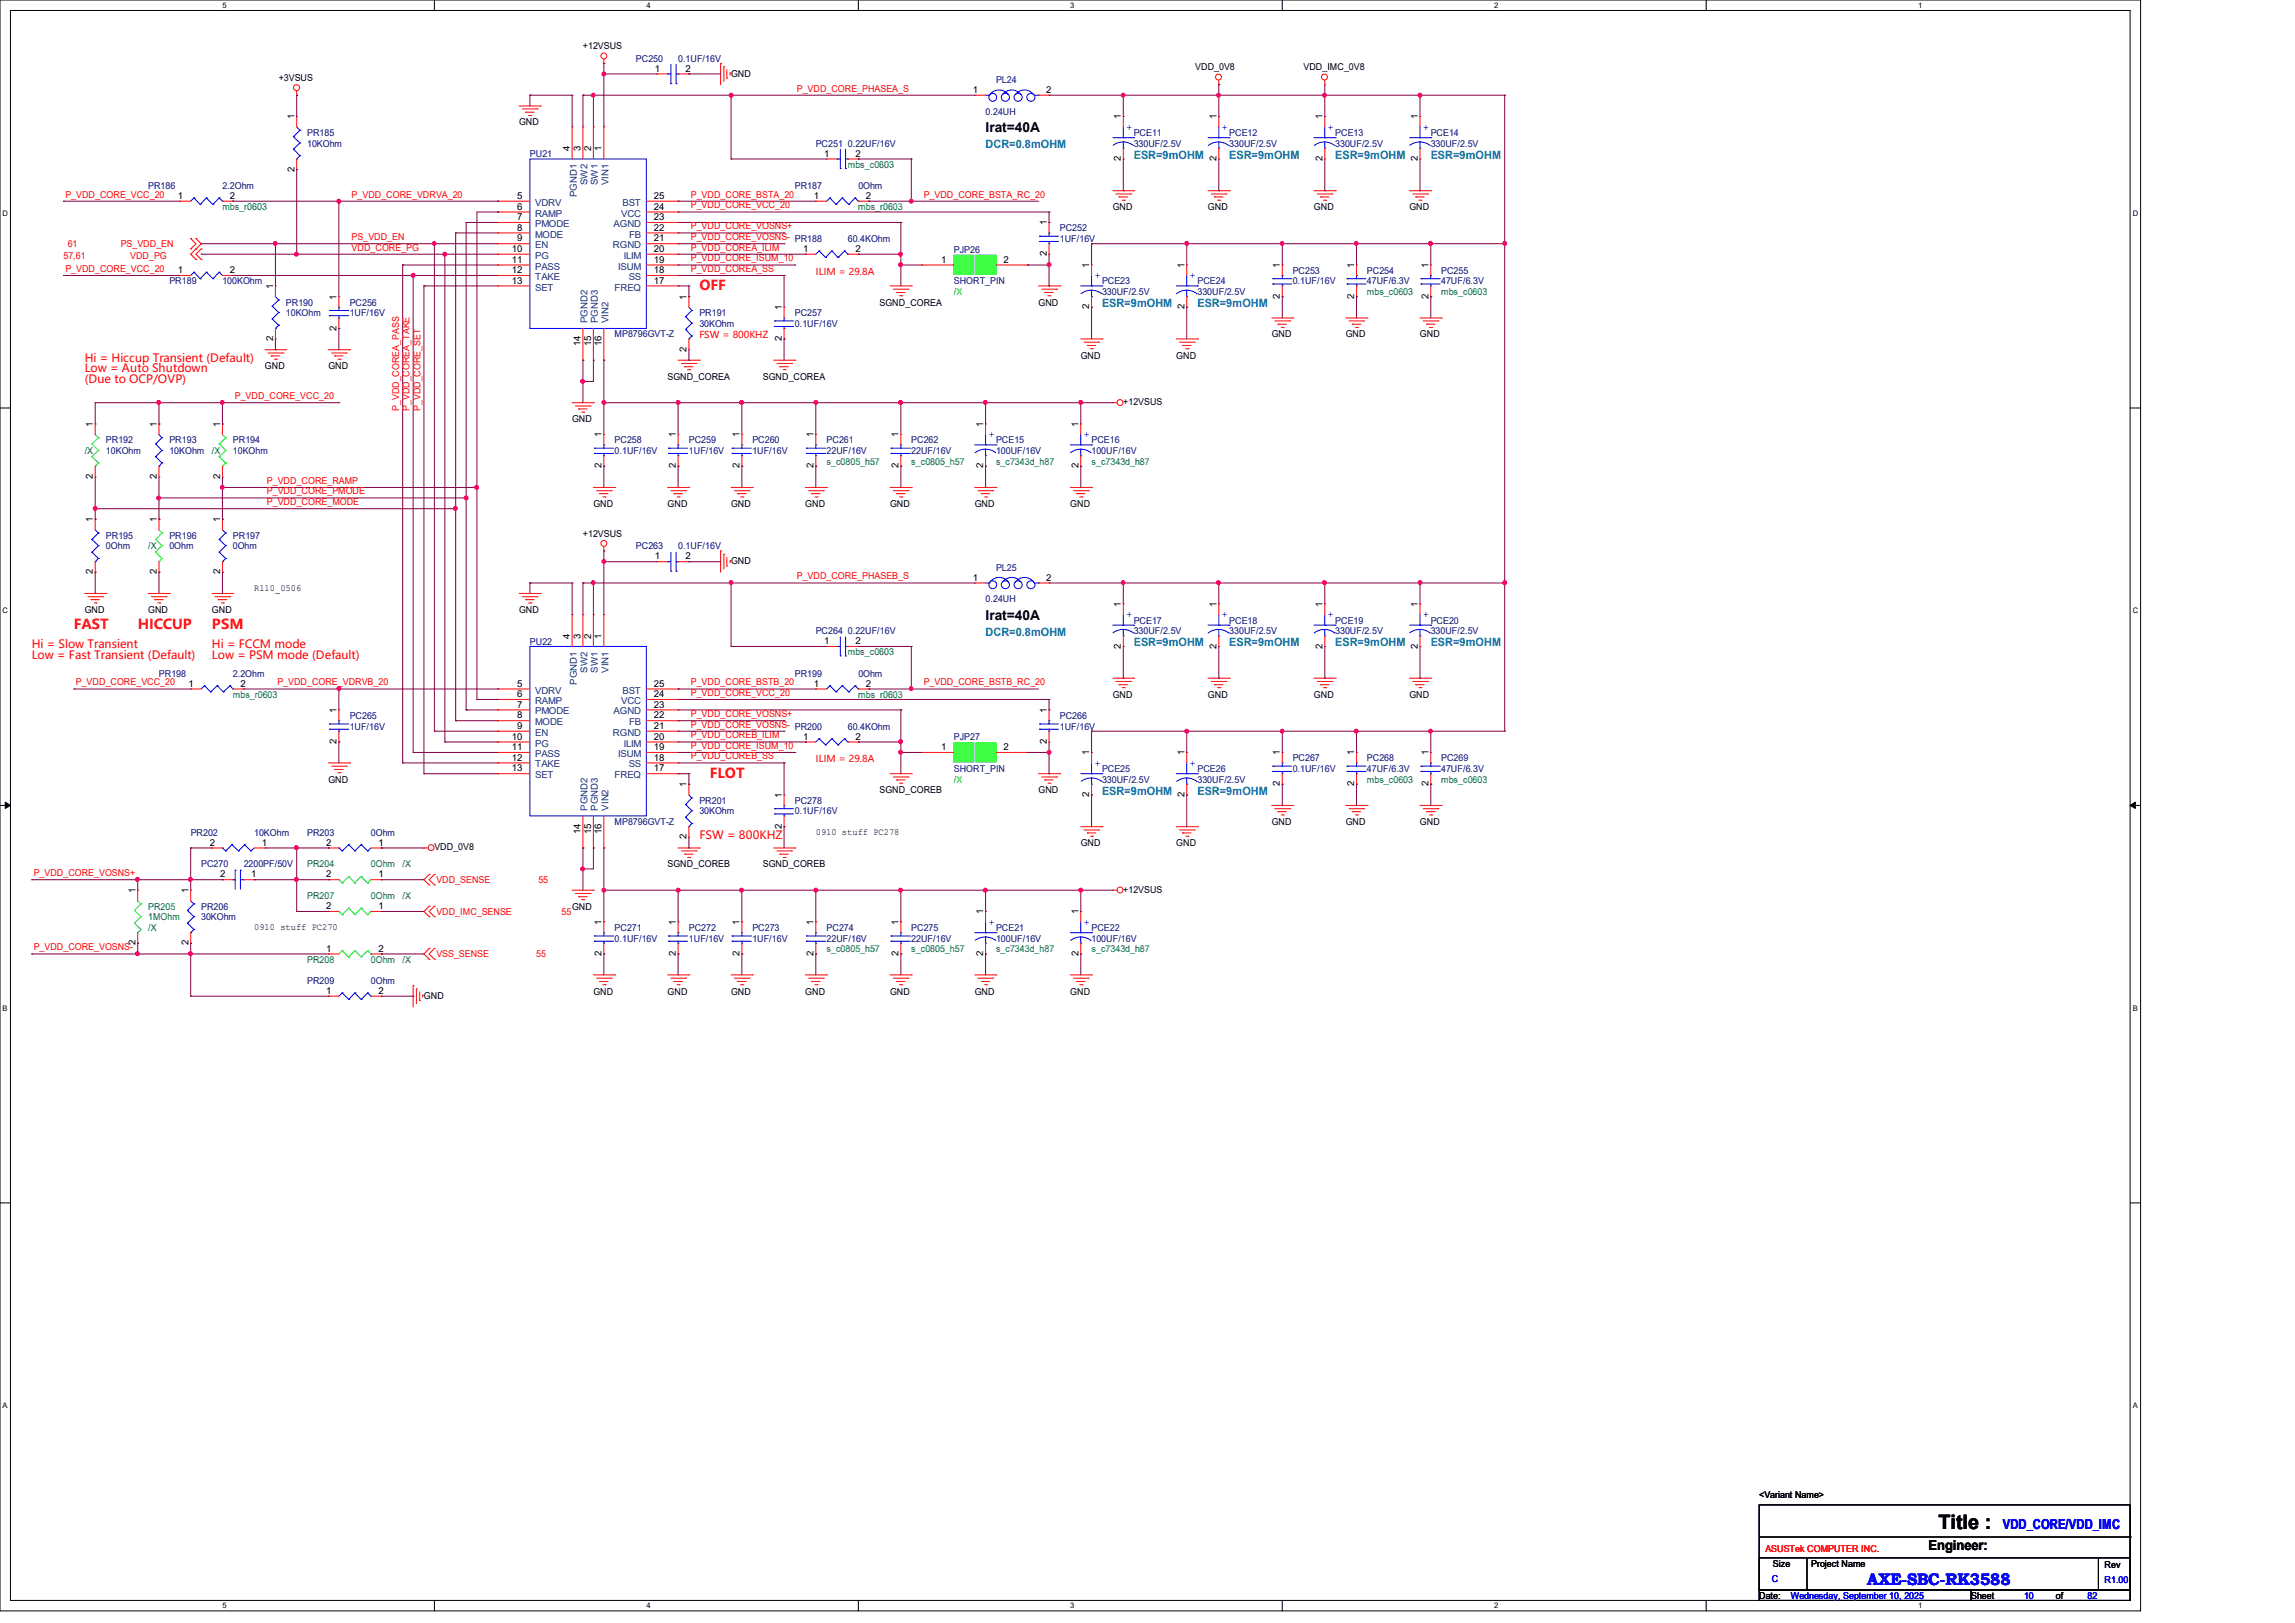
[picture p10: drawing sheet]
<svg xmlns="http://www.w3.org/2000/svg" width="297mm" height="210mm" viewBox="0 0 297 210" stroke-linecap="round" stroke-linejoin="round" font-family="sans-serif">
<defs><g id="words">
<text font-size="2.6" x="250.9" y="197.9">Title :</text>
<text font-size="2.2" fill="#00f" x="241.6" y="205.1">AXE-SBC-RK3588</text>
<g font-size="1.8">
<text x="127.6" y="17.1">Irat=40A</text>
<text x="127.6" y="80.2">Irat=40A</text>
<text x="249.6" y="200.5">Engineer:</text>
</g>
<g font-size="1.8" fill="#f00">
<text x="90.5" y="37.5">OFF</text>
<text x="9.6" y="81.4">FAST</text>
<text x="17.8" y="81.4">HICCUP</text>
<text x="27.4" y="81.4">PSM</text>
<text x="91.9" y="100.6">FLOT</text>
</g>
<text font-size="1.8" fill="#00f" x="259.2" y="197.8">VDD_CORE/VDD_IMC</text>
<g font-size="1.5" fill="#0080c0">
<text x="127.6" y="19.2">DCR=0.8mOHM</text>
<text x="146.7" y="20.5">ESR=9mOHM</text>
<text x="159.1" y="20.5">ESR=9mOHM</text>
<text x="172.8" y="20.5">ESR=9mOHM</text>
<text x="185.2" y="20.5">ESR=9mOHM</text>
<text x="142.6" y="39.8">ESR=9mOHM</text>
<text x="155" y="39.8">ESR=9mOHM</text>
<text x="127.6" y="82.3">DCR=0.8mOHM</text>
<text x="146.7" y="83.7">ESR=9mOHM</text>
<text x="159.1" y="83.7">ESR=9mOHM</text>
<text x="172.8" y="83.7">ESR=9mOHM</text>
<text x="185.2" y="83.7">ESR=9mOHM</text>
<text x="142.6" y="102.8">ESR=9mOHM</text>
<text x="155" y="102.8">ESR=9mOHM</text>
</g>
<g font-size="1.5" fill="#f00">
<text x="11" y="46.8">Hi = Hiccup Transient (Default)</text>
<text x="11" y="48.2">Low = Auto Shutdown</text>
<text x="11" y="49.6">(Due to OCP/OVP)</text>
<text x="4.1" y="83.9">Hi = Slow Transient</text>
<text x="27.4" y="83.9">Hi = FCCM mode</text>
<text x="4.1" y="85.2">Low = Fast Transient (Default)</text>
<text x="27.4" y="85.2">Low = PSM mode (Default)</text>
<text x="90.5" y="108.5">FSW = 800KHZ</text>
</g>
<g font-size="1.2">
<text x="36.1" y="10.5">+3VSUS</text>
<text x="75.4" y="6.3">+12VSUS</text>
<text x="84.7" y="9.3">1</text>
<text x="88.7" y="9.3">2</text>
<text x="94.6" y="9.9">GND</text>
<text x="154.7" y="9.1">VDD_0V8</text>
<text x="168.7" y="9.1">VDD_IMC_0V8</text>
<text x="38.1" y="15.5" transform="rotate(-90 38.1 15.5)">1</text>
<text x="67.2" y="16.2">GND</text>
<text x="125.9" y="12">1</text>
<text x="135.4" y="12">2</text>
<text x="145.1" y="15.5" transform="rotate(-90 145.1 15.5)">1</text>
<text x="157.4" y="15.5" transform="rotate(-90 157.4 15.5)">1</text>
<text x="171.2" y="15.5" transform="rotate(-90 171.2 15.5)">1</text>
<text x="183.5" y="15.5" transform="rotate(-90 183.5 15.5)">1</text>
<text x="38.1" y="22.2" transform="rotate(-90 38.1 22.2)">2</text>
<text x="73.7" y="19.6" transform="rotate(-90 73.7 19.6)">4</text>
<text x="75.1" y="19.6" transform="rotate(-90 75.1 19.6)">3</text>
<text x="76.5" y="19.6" transform="rotate(-90 76.5 19.6)">2</text>
<text x="77.9" y="19.6" transform="rotate(-90 77.9 19.6)">1</text>
<text x="106.7" y="20.3">1</text>
<text x="110.7" y="20.3">2</text>
<text x="145.1" y="20.8" transform="rotate(-90 145.1 20.8)">2</text>
<text x="157.4" y="20.8" transform="rotate(-90 157.4 20.8)">2</text>
<text x="171.2" y="20.8" transform="rotate(-90 171.2 20.8)">2</text>
<text x="183.5" y="20.8" transform="rotate(-90 183.5 20.8)">2</text>
<text x="23" y="25.7">1</text>
<text x="29.8" y="25.7">2</text>
<text x="66.9" y="25.7">5</text>
<text x="66.9" y="28.5">7</text>
<text x="66.9" y="27.1">6</text>
<text x="66.9" y="29.8">8</text>
<text x="84.6" y="25.7">25</text>
<text x="84.6" y="28.5">23</text>
<text x="84.6" y="29.8">22</text>
<text x="84.6" y="27.1">24</text>
<text x="105.3" y="25.7">1</text>
<text x="112.1" y="25.7">2</text>
<text x="135.5" y="29.2" transform="rotate(-90 135.5 29.2)">1</text>
<text x="144" y="27.2">GND</text>
<text x="156.3" y="27.2">GND</text>
<text x="170" y="27.2">GND</text>
<text x="182.4" y="27.2">GND</text>
<text x="23" y="35.3">1</text>
<text x="29.8" y="35.3">2</text>
<text x="66.2" y="32.6">10</text>
<text x="66.2" y="35.3">12</text>
<text x="66.2" y="34">11</text>
<text x="66.9" y="31.2">9</text>
<text x="84.6" y="32.6">20</text>
<text x="84.6" y="35.3">18</text>
<text x="84.6" y="34">19</text>
<text x="84.6" y="31.2">21</text>
<text x="103.9" y="32.6">1</text>
<text x="110.7" y="32.6">2</text>
<text x="121.8" y="34">1</text>
<text x="129.9" y="34">2</text>
<text x="135.5" y="33.2" transform="rotate(-90 135.5 33.2)">2</text>
<text x="141" y="34.7" transform="rotate(-90 141 34.7)">1</text>
<text x="153.3" y="34.7" transform="rotate(-90 153.3 34.7)">1</text>
<text x="165.6" y="34.7" transform="rotate(-90 165.6 34.7)">1</text>
<text x="175.3" y="34.7" transform="rotate(-90 175.3 34.7)">1</text>
<text x="184.9" y="34.7" transform="rotate(-90 184.9 34.7)">1</text>
<text x="35.3" y="37.4" transform="rotate(-90 35.3 37.4)">1</text>
<text x="43.6" y="38.8" transform="rotate(-90 43.6 38.8)">1</text>
<text x="66.2" y="36.7">13</text>
<text x="84.6" y="36.7">17</text>
<text x="88.9" y="38.8" transform="rotate(-90 88.9 38.8)">1</text>
<text x="101.2" y="40.2" transform="rotate(-90 101.2 40.2)">1</text>
<text x="113.8" y="39.5">SGND_COREA</text>
<text x="134.4" y="39.5">GND</text>
<text x="141" y="40" transform="rotate(-90 141 40)">2</text>
<text x="153.3" y="40" transform="rotate(-90 153.3 40)">2</text>
<text x="165.6" y="38.6" transform="rotate(-90 165.6 38.6)">2</text>
<text x="175.3" y="38.6" transform="rotate(-90 175.3 38.6)">2</text>
<text x="184.9" y="38.6" transform="rotate(-90 184.9 38.6)">2</text>
<text x="34.3" y="47.8">GND</text>
<text x="35.3" y="44.2" transform="rotate(-90 35.3 44.2)">2</text>
<text x="42.5" y="47.8">GND</text>
<text x="43.6" y="42.8" transform="rotate(-90 43.6 42.8)">2</text>
<text x="75.1" y="44.8" transform="rotate(-90 75.1 44.8)">14</text>
<text x="76.5" y="44.8" transform="rotate(-90 76.5 44.8)">15</text>
<text x="77.9" y="44.8" transform="rotate(-90 77.9 44.8)">16</text>
<text x="88.9" y="45.5" transform="rotate(-90 88.9 45.5)">2</text>
<text x="101.2" y="44.2" transform="rotate(-90 101.2 44.2)">2</text>
<text x="139.9" y="46.4">GND</text>
<text x="152.2" y="46.4">GND</text>
<text x="164.6" y="43.6">GND</text>
<text x="174.2" y="43.6">GND</text>
<text x="183.8" y="43.6">GND</text>
<text x="86.4" y="49.1">SGND_COREA</text>
<text x="98.7" y="49.1">SGND_COREA</text>
<text x="145.4" y="52.4">+12VSUS</text>
<text x="12" y="55.2" transform="rotate(-90 12 55.2)">1</text>
<text x="20.3" y="55.2" transform="rotate(-90 20.3 55.2)">1</text>
<text x="28.5" y="55.2" transform="rotate(-90 28.5 55.2)">1</text>
<text x="74" y="54.6">GND</text>
<text x="77.9" y="56.6" transform="rotate(-90 77.9 56.6)">1</text>
<text x="87.5" y="56.6" transform="rotate(-90 87.5 56.6)">1</text>
<text x="95.7" y="56.6" transform="rotate(-90 95.7 56.6)">1</text>
<text x="105.3" y="56.6" transform="rotate(-90 105.3 56.6)">1</text>
<text x="116.3" y="56.6" transform="rotate(-90 116.3 56.6)">1</text>
<text x="127.3" y="55.2" transform="rotate(-90 127.3 55.2)">1</text>
<text x="139.6" y="55.2" transform="rotate(-90 139.6 55.2)">1</text>
<text x="12" y="62" transform="rotate(-90 12 62)">2</text>
<text x="20.3" y="62" transform="rotate(-90 20.3 62)">2</text>
<text x="28.5" y="62" transform="rotate(-90 28.5 62)">2</text>
<text x="76.8" y="65.6">GND</text>
<text x="77.9" y="60.6" transform="rotate(-90 77.9 60.6)">2</text>
<text x="86.4" y="65.6">GND</text>
<text x="87.5" y="60.6" transform="rotate(-90 87.5 60.6)">2</text>
<text x="94.6" y="65.6">GND</text>
<text x="95.7" y="60.6" transform="rotate(-90 95.7 60.6)">2</text>
<text x="104.2" y="65.6">GND</text>
<text x="105.3" y="60.6" transform="rotate(-90 105.3 60.6)">2</text>
<text x="115.2" y="65.6">GND</text>
<text x="116.3" y="60.6" transform="rotate(-90 116.3 60.6)">2</text>
<text x="126.2" y="65.6">GND</text>
<text x="127.3" y="60.6" transform="rotate(-90 127.3 60.6)">2</text>
<text x="138.5" y="65.6">GND</text>
<text x="139.6" y="60.6" transform="rotate(-90 139.6 60.6)">2</text>
<text x="12" y="67.6" transform="rotate(-90 12 67.6)">1</text>
<text x="20.3" y="67.6" transform="rotate(-90 20.3 67.6)">1</text>
<text x="28.5" y="67.6" transform="rotate(-90 28.5 67.6)">1</text>
<text x="75.4" y="69.4">+12VSUS</text>
<text x="12" y="74.3" transform="rotate(-90 12 74.3)">2</text>
<text x="20.3" y="74.3" transform="rotate(-90 20.3 74.3)">2</text>
<text x="28.5" y="74.3" transform="rotate(-90 28.5 74.3)">2</text>
<text x="32.9" y="76.5">R110_0506</text>
<text x="84.7" y="72.4">1</text>
<text x="88.7" y="72.4">2</text>
<text x="94.6" y="73">GND</text>
<text x="125.9" y="75.1">1</text>
<text x="135.4" y="75.1">2</text>
<text x="11" y="79.3">GND</text>
<text x="19.2" y="79.3">GND</text>
<text x="27.4" y="79.3">GND</text>
<text x="67.2" y="79.3">GND</text>
<text x="73.7" y="82.7" transform="rotate(-90 73.7 82.7)">4</text>
<text x="75.1" y="82.7" transform="rotate(-90 75.1 82.7)">3</text>
<text x="76.5" y="82.7" transform="rotate(-90 76.5 82.7)">2</text>
<text x="77.9" y="82.7" transform="rotate(-90 77.9 82.7)">1</text>
<text x="106.7" y="83.4">1</text>
<text x="110.7" y="83.4">2</text>
<text x="145.1" y="83.9" transform="rotate(-90 145.1 83.9)">2</text>
<text x="145.1" y="78.6" transform="rotate(-90 145.1 78.6)">1</text>
<text x="157.4" y="83.9" transform="rotate(-90 157.4 83.9)">2</text>
<text x="157.4" y="78.6" transform="rotate(-90 157.4 78.6)">1</text>
<text x="171.2" y="83.9" transform="rotate(-90 171.2 83.9)">2</text>
<text x="171.2" y="78.6" transform="rotate(-90 171.2 78.6)">1</text>
<text x="183.5" y="83.9" transform="rotate(-90 183.5 83.9)">2</text>
<text x="183.5" y="78.6" transform="rotate(-90 183.5 78.6)">1</text>
<text x="24.4" y="88.9">1</text>
<text x="31.1" y="88.9">2</text>
<text x="66.9" y="88.9">5</text>
<text x="84.6" y="88.9">25</text>
<text x="105.3" y="88.9">1</text>
<text x="112.1" y="88.9">2</text>
<text x="43.6" y="92.3" transform="rotate(-90 43.6 92.3)">1</text>
<text x="66.2" y="95.7">10</text>
<text x="66.9" y="91.6">7</text>
<text x="66.9" y="90.2">6</text>
<text x="66.9" y="93">8</text>
<text x="66.9" y="94.3">9</text>
<text x="84.6" y="91.6">23</text>
<text x="84.6" y="95.7">20</text>
<text x="84.6" y="94.3">21</text>
<text x="84.6" y="93">22</text>
<text x="84.6" y="90.2">24</text>
<text x="103.9" y="95.7">1</text>
<text x="110.7" y="95.7">2</text>
<text x="135.5" y="92.3" transform="rotate(-90 135.5 92.3)">1</text>
<text x="144" y="90.3">GND</text>
<text x="156.3" y="90.3">GND</text>
<text x="170" y="90.3">GND</text>
<text x="182.4" y="90.3">GND</text>
<text x="42.5" y="101.3">GND</text>
<text x="43.6" y="96.3" transform="rotate(-90 43.6 96.3)">2</text>
<text x="66.2" y="98.4">12</text>
<text x="66.2" y="97.1">11</text>
<text x="66.2" y="99.8">13</text>
<text x="84.6" y="98.4">18</text>
<text x="84.6" y="97.1">19</text>
<text x="84.6" y="99.8">17</text>
<text x="88.9" y="101.9" transform="rotate(-90 88.9 101.9)">1</text>
<text x="121.8" y="97.1">1</text>
<text x="129.9" y="97.1">2</text>
<text x="135.5" y="96.3" transform="rotate(-90 135.5 96.3)">2</text>
<text x="141" y="97.7" transform="rotate(-90 141 97.7)">1</text>
<text x="153.3" y="97.7" transform="rotate(-90 153.3 97.7)">1</text>
<text x="165.6" y="101.8" transform="rotate(-90 165.6 101.8)">2</text>
<text x="165.6" y="97.7" transform="rotate(-90 165.6 97.7)">1</text>
<text x="175.3" y="101.8" transform="rotate(-90 175.3 101.8)">2</text>
<text x="175.3" y="97.7" transform="rotate(-90 175.3 97.7)">1</text>
<text x="184.9" y="101.8" transform="rotate(-90 184.9 101.8)">2</text>
<text x="184.9" y="97.7" transform="rotate(-90 184.9 97.7)">1</text>
<text x="75.1" y="107.9" transform="rotate(-90 75.1 107.9)">14</text>
<text x="76.5" y="107.9" transform="rotate(-90 76.5 107.9)">15</text>
<text x="77.9" y="107.9" transform="rotate(-90 77.9 107.9)">16</text>
<text x="101.2" y="107.2" transform="rotate(-90 101.2 107.2)">2</text>
<text x="101.2" y="103.2" transform="rotate(-90 101.2 103.2)">1</text>
<text x="105.6" y="108">0910 stuff PC278</text>
<text x="113.8" y="102.6">SGND_COREB</text>
<text x="134.4" y="102.6">GND</text>
<text x="141" y="103.1" transform="rotate(-90 141 103.1)">2</text>
<text x="153.3" y="103.1" transform="rotate(-90 153.3 103.1)">2</text>
<text x="164.6" y="106.7">GND</text>
<text x="174.2" y="106.7">GND</text>
<text x="183.8" y="106.7">GND</text>
<text x="27.1" y="109.4">2</text>
<text x="28.5" y="113.5">2</text>
<text x="32.5" y="113.5">1</text>
<text x="33.9" y="109.4">1</text>
<text x="42.2" y="113.5">2</text>
<text x="42.2" y="109.4">2</text>
<text x="49" y="113.5">1</text>
<text x="49" y="109.4">1</text>
<text x="56.2" y="110">VDD_0V8</text>
<text x="86.4" y="112.2">SGND_COREB</text>
<text x="88.9" y="108.6" transform="rotate(-90 88.9 108.6)">2</text>
<text x="98.7" y="112.2">SGND_COREB</text>
<text x="139.9" y="109.5">GND</text>
<text x="152.2" y="109.5">GND</text>
<text x="17.5" y="115.6" transform="rotate(-90 17.5 115.6)">1</text>
<text x="24.4" y="115.6" transform="rotate(-90 24.4 115.6)">1</text>
<text x="42.2" y="117.6">2</text>
<text x="49" y="117.6">1</text>
<text x="74" y="117.7">GND</text>
<text x="77.9" y="119.7" transform="rotate(-90 77.9 119.7)">1</text>
<text x="87.5" y="119.7" transform="rotate(-90 87.5 119.7)">1</text>
<text x="95.7" y="119.7" transform="rotate(-90 95.7 119.7)">1</text>
<text x="105.3" y="119.7" transform="rotate(-90 105.3 119.7)">1</text>
<text x="116.3" y="119.7" transform="rotate(-90 116.3 119.7)">1</text>
<text x="127.3" y="118.3" transform="rotate(-90 127.3 118.3)">1</text>
<text x="139.6" y="118.3" transform="rotate(-90 139.6 118.3)">1</text>
<text x="145.4" y="115.5">+12VSUS</text>
<text x="17.5" y="122.3" transform="rotate(-90 17.5 122.3)">2</text>
<text x="24.4" y="122.3" transform="rotate(-90 24.4 122.3)">2</text>
<text x="32.9" y="120.3">0910 stuff PC270</text>
<text x="42.2" y="123.1">1</text>
<text x="49" y="123.1">2</text>
<text x="77.9" y="123.7" transform="rotate(-90 77.9 123.7)">2</text>
<text x="87.5" y="123.7" transform="rotate(-90 87.5 123.7)">2</text>
<text x="95.7" y="123.7" transform="rotate(-90 95.7 123.7)">2</text>
<text x="105.3" y="123.7" transform="rotate(-90 105.3 123.7)">2</text>
<text x="116.3" y="123.7" transform="rotate(-90 116.3 123.7)">2</text>
<text x="127.3" y="123.7" transform="rotate(-90 127.3 123.7)">2</text>
<text x="139.6" y="123.7" transform="rotate(-90 139.6 123.7)">2</text>
<text x="42.2" y="128.6">1</text>
<text x="49" y="128.6">2</text>
<text x="54.9" y="129.2">GND</text>
<text x="76.8" y="128.7">GND</text>
<text x="86.4" y="128.7">GND</text>
<text x="94.6" y="128.7">GND</text>
<text x="104.2" y="128.7">GND</text>
<text x="115.2" y="128.7">GND</text>
<text x="126.2" y="128.7">GND</text>
<text x="138.5" y="128.7">GND</text>
<text x="227.7" y="193.8">&lt;Variant Name&gt;</text>
<text x="229.4" y="202.7">Size</text>
<text x="234.4" y="202.7">Project Name</text>
<text x="272.4" y="202.9">Rev</text>
<text x="227.7" y="206.9">Date:</text>
<text x="255.1" y="206.9">Sheet</text>
<text x="266.1" y="206.9">of</text>
</g>
<g font-size="1.2" fill="#000080">
<text x="82.3" y="8">PC250</text>
<text x="87.8" y="8">0.1UF/16V</text>
<text x="128.9" y="10.7">PL24</text>
<text x="39.8" y="17.6">PR185</text>
<text x="127.5" y="14.9">0.24UH</text>
<text x="146.7" y="17.6">PCE11</text>
<text x="159.1" y="17.6">PCE12</text>
<text x="172.8" y="17.6">PCE13</text>
<text x="185.2" y="17.6">PCE14</text>
<text x="39.8" y="19">10KOhm</text>
<text x="68.6" y="20.3">PU21</text>
<text x="105.6" y="19">PC251 0.22UF/16V</text>
<text x="146.7" y="19">330UF/2.5V</text>
<text x="159.1" y="19">330UF/2.5V</text>
<text x="172.8" y="19">330UF/2.5V</text>
<text x="185.2" y="19">330UF/2.5V</text>
<text x="19.2" y="24.4">PR186</text>
<text x="28.8" y="24.4">2.2Ohm</text>
<text x="102.9" y="24.4">PR187</text>
<text x="111.1" y="24.4">0Ohm</text>
<text x="137.2" y="29.9">PC252</text>
<text x="109.7" y="31.3">60.4KOhm</text>
<text x="123.4" y="32.7">PJP26</text>
<text x="137.2" y="31.3">1UF/16V</text>
<text x="167.3" y="35.4">PC253</text>
<text x="176.9" y="35.4">PC254</text>
<text x="186.5" y="35.4">PC255</text>
<text x="21.9" y="36.8">PR189</text>
<text x="28.8" y="36.8">100KOhm</text>
<text x="37" y="39.5">PR190</text>
<text x="37" y="40.9">10KOhm</text>
<text x="45.3" y="39.5">PC256</text>
<text x="45.3" y="40.9">1UF/16V</text>
<text x="90.5" y="40.9">PR191</text>
<text x="102.9" y="40.9">PC257</text>
<text x="123.4" y="36.8">SHORT_PIN</text>
<text x="142.6" y="36.8">PCE23</text>
<text x="142.6" y="38.1">330UF/2.5V</text>
<text x="155" y="36.8">PCE24</text>
<text x="155" y="38.1">330UF/2.5V</text>
<text x="167.3" y="36.8">0.1UF/16V</text>
<text x="176.9" y="36.8">47UF/6.3V</text>
<text x="186.5" y="36.8">47UF/6.3V</text>
<text x="79.5" y="43.6">MP8796GVT-Z</text>
<text x="90.5" y="42.3">30KOhm</text>
<text x="102.9" y="42.3">0.1UF/16V</text>
<text x="13.7" y="57.4">PR192</text>
<text x="13.7" y="58.7">10KOhm</text>
<text x="21.9" y="57.4">PR193</text>
<text x="21.9" y="58.7">10KOhm</text>
<text x="30.1" y="57.4">PR194</text>
<text x="30.1" y="58.7">10KOhm</text>
<text x="79.5" y="57.4">PC258</text>
<text x="79.5" y="58.7">0.1UF/16V</text>
<text x="89.2" y="57.4">PC259</text>
<text x="89.2" y="58.7">1UF/16V</text>
<text x="97.4" y="57.4">PC260</text>
<text x="97.4" y="58.7">1UF/16V</text>
<text x="107" y="57.4">PC261</text>
<text x="107" y="58.7">22UF/16V</text>
<text x="117.9" y="57.4">PC262</text>
<text x="117.9" y="58.7">22UF/16V</text>
<text x="128.9" y="57.4">PCE15</text>
<text x="128.9" y="58.7">100UF/16V</text>
<text x="141.3" y="57.4">PCE16</text>
<text x="141.3" y="58.7">100UF/16V</text>
<text x="13.7" y="69.7">PR195</text>
<text x="13.7" y="71.1">0Ohm</text>
<text x="21.9" y="69.7">PR196</text>
<text x="21.9" y="71.1">0Ohm</text>
<text x="30.1" y="69.7">PR197</text>
<text x="30.1" y="71.1">0Ohm</text>
<text x="82.3" y="71.1">PC263</text>
<text x="87.8" y="71.1">0.1UF/16V</text>
<text x="127.5" y="77.9">0.24UH</text>
<text x="128.9" y="73.8">PL25</text>
<text x="68.6" y="83.4">PU22</text>
<text x="105.6" y="82">PC264 0.22UF/16V</text>
<text x="146.7" y="80.7">PCE17</text>
<text x="146.7" y="82">330UF/2.5V</text>
<text x="159.1" y="80.7">PCE18</text>
<text x="159.1" y="82">330UF/2.5V</text>
<text x="172.8" y="80.7">PCE19</text>
<text x="172.8" y="82">330UF/2.5V</text>
<text x="185.2" y="80.7">PCE20</text>
<text x="185.2" y="82">330UF/2.5V</text>
<text x="20.6" y="87.5">PR198</text>
<text x="30.1" y="87.5">2.2Ohm</text>
<text x="102.9" y="87.5">PR199</text>
<text x="111.1" y="87.5">0Ohm</text>
<text x="45.3" y="93">PC265</text>
<text x="45.3" y="94.4">1UF/16V</text>
<text x="109.7" y="94.4">60.4KOhm</text>
<text x="123.4" y="95.8">PJP27</text>
<text x="137.2" y="93">PC266</text>
<text x="137.2" y="94.4">1UF/16V</text>
<text x="123.4" y="99.9">SHORT_PIN</text>
<text x="142.6" y="99.9">PCE25</text>
<text x="142.6" y="101.3">330UF/2.5V</text>
<text x="155" y="99.9">PCE26</text>
<text x="155" y="101.3">330UF/2.5V</text>
<text x="167.3" y="98.5">PC267</text>
<text x="167.3" y="99.9">0.1UF/16V</text>
<text x="176.9" y="98.5">PC268</text>
<text x="176.9" y="99.9">47UF/6.3V</text>
<text x="186.5" y="98.5">PC269</text>
<text x="186.5" y="99.9">47UF/6.3V</text>
<text x="79.5" y="106.7">MP8796GVT-Z</text>
<text x="90.5" y="104">PR201</text>
<text x="90.5" y="105.4">30KOhm</text>
<text x="102.9" y="104">PC278</text>
<text x="102.9" y="105.4">0.1UF/16V</text>
<text x="24.7" y="108.1">PR202</text>
<text x="26" y="112.2">PC270</text>
<text x="31.5" y="112.2">2200PF/50V</text>
<text x="32.9" y="108.1">10KOhm</text>
<text x="39.8" y="108.1">PR203</text>
<text x="48" y="108.1">0Ohm</text>
<text x="26" y="117.7">PR206</text>
<text x="26" y="119.1">30KOhm</text>
<text x="79.5" y="120.4">PC271</text>
<text x="79.5" y="121.8">0.1UF/16V</text>
<text x="89.2" y="120.4">PC272</text>
<text x="89.2" y="121.8">1UF/16V</text>
<text x="97.4" y="120.4">PC273</text>
<text x="97.4" y="121.8">1UF/16V</text>
<text x="107" y="120.4">PC274</text>
<text x="107" y="121.8">22UF/16V</text>
<text x="117.9" y="120.4">PC275</text>
<text x="117.9" y="121.8">22UF/16V</text>
<text x="128.9" y="120.4">PCE21</text>
<text x="128.9" y="121.8">100UF/16V</text>
<text x="141.3" y="120.4">PCE22</text>
<text x="141.3" y="121.8">100UF/16V</text>
<text x="39.8" y="127.3">PR209</text>
<text x="48" y="127.3">0Ohm</text>
</g>
<g font-size="1.2" fill="#f00">
<text x="103.1" y="11.9">P_VDD_CORE_PHASEA_S</text>
<text x="8.5" y="25.6">P_VDD_CORE_VCC_20</text>
<text x="45.5" y="25.6">P_VDD_CORE_VDRVA_20</text>
<text x="89.4" y="25.6">P_VDD_CORE_BSTA_20</text>
<text x="89.4" y="27">P_VDD_CORE_VCC_20</text>
<text x="89.4" y="29.7">P_VDD_CORE_VOSNS+</text>
<text x="119.5" y="25.6">P_VDD_CORE_BSTA_RC_20</text>
<text x="8.2" y="33.5">57,61</text>
<text x="8.5" y="35.2">P_VDD_CORE_VCC_20</text>
<text x="8.8" y="32">61</text>
<text x="15.6" y="32">PS_VDD_EN</text>
<text x="16.8" y="33.5">VDD_PG</text>
<text x="45.5" y="31.1">PS_VDD_EN</text>
<text x="45.5" y="32.4">VDD_CORE_PG</text>
<text x="89.4" y="35.2">P_VDD_COREA_SS</text>
<text x="89.4" y="33.8">P_VDD_CORE_ISUM_10</text>
<text x="89.4" y="32.4">P_VDD_COREA_ILIM</text>
<text x="89.4" y="31.1">P_VDD_CORE_VOSNS- PR188</text>
<text x="105.6" y="35.6">ILIM = 29.8A</text>
<text x="90.5" y="43.8">FSW = 800KHZ</text>
<text x="30.4" y="51.6">P_VDD_CORE_VCC_20</text>
<text x="51.6" y="53.2" transform="rotate(-90 51.6 53.2)">P_VDD_COREA_PASS</text>
<text x="53" y="53.2" transform="rotate(-90 53 53.2)">P_VDD_COREA_TAKE</text>
<text x="54.4" y="53.2" transform="rotate(-90 54.4 53.2)">P_VDD_CORE_SET</text>
<text x="34.5" y="62.6">P_VDD_CORE_RAMP</text>
<text x="34.5" y="64">P_VDD_CORE_PMODE</text>
<text x="34.5" y="65.4">P_VDD_CORE_MODE</text>
<text x="103.1" y="75">P_VDD_CORE_PHASEB_S</text>
<text x="9.8" y="88.7">P_VDD_CORE_VCC_20</text>
<text x="35.9" y="88.7">P_VDD_CORE_VDRVB_20</text>
<text x="89.4" y="88.7">P_VDD_CORE_BSTB_20</text>
<text x="119.5" y="88.7">P_VDD_CORE_BSTB_RC_20</text>
<text x="89.4" y="90">P_VDD_CORE_VCC_20</text>
<text x="89.4" y="95.5">P_VDD_COREB_ILIM</text>
<text x="89.4" y="92.8">P_VDD_CORE_VOSNS+</text>
<text x="89.4" y="94.1">P_VDD_CORE_VOSNS- PR200</text>
<text x="89.4" y="96.9">P_VDD_CORE_ISUM_10</text>
<text x="89.4" y="98.3">P_VDD_COREB_SS</text>
<text x="105.6" y="98.6">ILIM = 29.8A</text>
<text x="4.4" y="113.4">P_VDD_CORE_VOSNS+</text>
<text x="56.5" y="114.3">VDD_SENSE</text>
<text x="56.5" y="118.4">VDD_IMC_SENSE</text>
<text x="69.7" y="114.3">55</text>
<text x="72.7" y="118.4">55</text>
<text x="4.4" y="123">P_VDD_CORE_VOSNS-</text>
<text x="56.5" y="123.9">VSS_SENSE</text>
<text x="69.4" y="123.9">55</text>
<text x="228.5" y="200.8">ASUSTek COMPUTER INC.</text>
</g>
<g font-size="1.2" fill="#00f">
<text x="145.8" y="16.8">+</text>
<text x="158.1" y="16.8">+</text>
<text x="171.8" y="16.8">+</text>
<text x="184.2" y="16.8">+</text>
<text x="141.7" y="36">+</text>
<text x="154" y="36">+</text>
<text x="128" y="56.6">+</text>
<text x="140.3" y="56.6">+</text>
<text x="145.8" y="79.9">+</text>
<text x="158.1" y="79.9">+</text>
<text x="171.8" y="79.9">+</text>
<text x="184.2" y="79.9">+</text>
<text x="141.7" y="99.1">+</text>
<text x="154" y="99.1">+</text>
<text x="128" y="119.7">+</text>
<text x="140.3" y="119.7">+</text>
<text x="229.3" y="204.7">C</text>
<text x="231.8" y="206.9">Wednesday, September 10, 2025</text>
<text x="262" y="206.9">10</text>
<text x="270.2" y="206.9">82</text>
<text x="272.4" y="204.8">R1.00</text>
</g>
<g font-size="1.2" fill="#004080">
<text x="76" y="24" transform="rotate(-90 76 24)">SW2</text>
<text x="77.4" y="24" transform="rotate(-90 77.4 24)">SW1</text>
<text x="69.3" y="26.6">VDRV</text>
<text x="69.3" y="29.4">PMODE</text>
<text x="69.3" y="28">RAMP</text>
<text x="74.6" y="25.5" transform="rotate(-90 74.6 25.5)">PGND1</text>
<text x="78.7" y="24" transform="rotate(-90 78.7 24)">VIN1</text>
<text x="79.4" y="29.4">AGND</text>
<text x="80.4" y="28">VCC</text>
<text x="80.6" y="26.6">BST</text>
<text x="69.3" y="33.5">PG</text>
<text x="69.3" y="34.9">PASS</text>
<text x="69.3" y="30.7">MODE</text>
<text x="69.3" y="32.1">EN</text>
<text x="79.3" y="32.1">RGND</text>
<text x="80" y="34.9">ISUM</text>
<text x="80.7" y="33.5">ILIM</text>
<text x="81.4" y="30.7">FB</text>
<text x="69.3" y="36.2">TAKE</text>
<text x="69.3" y="37.6">SET</text>
<text x="76" y="41.8" transform="rotate(-90 76 41.8)">PGND2</text>
<text x="77.4" y="41.8" transform="rotate(-90 77.4 41.8)">PGND3</text>
<text x="78.7" y="41.8" transform="rotate(-90 78.7 41.8)">VIN2</text>
<text x="79.5" y="37.6">FREQ</text>
<text x="81.4" y="36.2">SS</text>
<text x="69.3" y="89.7">VDRV</text>
<text x="74.6" y="88.6" transform="rotate(-90 74.6 88.6)">PGND1</text>
<text x="76" y="87" transform="rotate(-90 76 87)">SW2</text>
<text x="77.4" y="87" transform="rotate(-90 77.4 87)">SW1</text>
<text x="78.7" y="87.1" transform="rotate(-90 78.7 87.1)">VIN1</text>
<text x="80.6" y="89.7">BST</text>
<text x="69.3" y="92.5">PMODE</text>
<text x="69.3" y="91.1">RAMP</text>
<text x="69.3" y="93.9">MODE</text>
<text x="69.3" y="95.2">EN</text>
<text x="79.3" y="95.2">RGND</text>
<text x="79.4" y="92.5">AGND</text>
<text x="80.4" y="91.1">VCC</text>
<text x="81.4" y="93.9">FB</text>
<text x="69.3" y="96.6">PG</text>
<text x="69.3" y="99.3">TAKE</text>
<text x="69.3" y="98">PASS</text>
<text x="69.3" y="100.7">SET</text>
<text x="79.5" y="100.7">FREQ</text>
<text x="80" y="98">ISUM</text>
<text x="80.7" y="96.6">ILIM</text>
<text x="81.4" y="99.3">SS</text>
<text x="76" y="104.9" transform="rotate(-90 76 104.9)">PGND2</text>
<text x="77.4" y="104.9" transform="rotate(-90 77.4 104.9)">PGND3</text>
<text x="78.7" y="104.9" transform="rotate(-90 78.7 104.9)">VIN2</text>
</g>
<g font-size="1.2" fill="#008000">
<text x="109.7" y="21.7">mbs_c0603</text>
<text x="28.8" y="27.2">mbs_r0603</text>
<text x="111.1" y="27.2">mbs_r0603</text>
<text x="176.9" y="38.1">mbs_c0603</text>
<text x="186.5" y="38.1">mbs_c0603</text>
<text x="11" y="58.7">/X</text>
<text x="27.4" y="58.7">/X</text>
<text x="107" y="60.1">s_c0805_h57</text>
<text x="117.9" y="60.1">s_c0805_h57</text>
<text x="128.9" y="60.1">s_c7343d_h87</text>
<text x="141.3" y="60.1">s_c7343d_h87</text>
<text x="19.2" y="71.1">/X</text>
<text x="109.7" y="84.8">mbs_c0603</text>
<text x="30.1" y="90.3">mbs_r0603</text>
<text x="111.1" y="90.3">mbs_r0603</text>
<text x="176.9" y="101.3">mbs_c0603</text>
<text x="186.5" y="101.3">mbs_c0603</text>
<text x="39.8" y="112.2">PR204</text>
<text x="48" y="112.2">0Ohm</text>
<text x="52.1" y="112.2">/X</text>
<text x="19.2" y="117.7">PR205</text>
<text x="19.2" y="119.1">1MOhm</text>
<text x="39.8" y="116.3">PR207</text>
<text x="48" y="116.3">0Ohm</text>
<text x="52.1" y="116.3">/X</text>
<text x="19.2" y="120.4">/X</text>
<text x="39.8" y="124.6">PR208</text>
<text x="48" y="124.6">0Ohm</text>
<text x="52.1" y="124.6">/X</text>
<text x="107" y="123.2">s_c0805_h57</text>
<text x="117.9" y="123.2">s_c0805_h57</text>
<text x="128.9" y="123.2">s_c7343d_h87</text>
<text x="141.3" y="123.2">s_c7343d_h87</text>
</g>
<g font-size="1.2" fill="#0f0">
<text x="123.4" y="38.1">/X</text>
<text x="123.4" y="101.3">/X</text>
</g>
<g font-size="1">
<text x="28.8" y="1">5</text>
<text x="83.7" y="1">4</text>
<text x="138.5" y="1">3</text>
<text x="193.4" y="1">2</text>
<text x="248.2" y="1">1</text>
<text x=".3" y="27.9">D</text>
<text x="276" y="27.9">D</text>
<text x=".3" y="79.4">C</text>
<text x="276" y="79.4">C</text>
<text x=".3" y="130.8">B</text>
<text x="276" y="130.8">B</text>
<text x=".3" y="182.2">A</text>
<text x="276" y="182.2">A</text>
<text x="28.8" y="208.1">5</text>
<text x="83.7" y="208.1">4</text>
<text x="138.5" y="208.1">3</text>
<text x="193.4" y="208.1">2</text>
<text x="248.2" y="208.1">1</text>
</g>
</g></defs>
<path d="M0 0h277v208.4h-277zM1.4 1.4h274.3v205.7h-274.3z" fill="none" stroke="#000" stroke-width=".13"/>
<g fill="#fff">
<path d="M28.8 .1h.5v1.1h-.5z"/>
<path d="M28.8 207.2h.5v1.1h-.5z"/>
</g>
<path d="M56.2 0v1.4M56.2 207.1v1.3" fill="none" stroke="#000" stroke-width=".13"/>
<g fill="#fff">
<path d="M83.7 .1h.5v1.1h-.5z"/>
<path d="M83.7 207.2h.5v1.1h-.5z"/>
</g>
<path d="M111.1 0v1.4M111.1 207.1v1.3" fill="none" stroke="#000" stroke-width=".13"/>
<g fill="#fff">
<path d="M138.5 .1h.6v1.1h-.6z"/>
<path d="M138.5 207.2h.6v1.1h-.6z"/>
</g>
<path d="M165.9 0v1.4M165.9 207.1v1.3" fill="none" stroke="#000" stroke-width=".13"/>
<g fill="#fff">
<path d="M193.4 .1h.5v1.1h-.5z"/>
<path d="M193.4 207.2h.5v1.1h-.5z"/>
</g>
<path d="M220.8 0v1.4M220.8 207.1v1.3" fill="none" stroke="#000" stroke-width=".13"/>
<g fill="#fff">
<path d="M248.2 .1h.6v1.1h-.6z"/>
<path d="M248.2 207.2h.6v1.1h-.6z"/>
<path d="M.3 27.1h.8v1.1h-.8z"/>
<path d="M276 27.1h.7v1.1h-.7z"/>
<path d="M.3 78.5h.8v1.1h-.8z"/>
<path d="M276 78.5h.7v1.1h-.7z"/>
</g>
<path d="M0 52.8h1.4M275.7 52.8h1.3" fill="none" stroke="#000" stroke-width=".13"/>
<g fill="#fff">
<path d="M.3 129.9h.7v1.1h-.7z"/>
<path d="M276 129.9h.6v1.1h-.6z"/>
</g>
<path d="M0 104.2h1.4M275.7 104.2h1.3" fill="none" stroke="#000" stroke-width=".13"/>
<path d="M.7 103.8l.7 .4-.7 .4zM275.7 104.2l.7-.4v.8z" fill="#000" stroke="#000" stroke-width=".13"/>
<g fill="#fff">
<path d="M.3 181.4h.7v1.1h-.7z"/>
<path d="M276 181.4h.6v1.1h-.6z"/>
</g>
<path d="M0 155.7h1.4M275.7 155.7h1.3M227.7 194.7h48v11h-48zM227.7 198.9h48M275.7 198.9h.1M227.7 201.6h6.1v4.1h-6.1zM227.7 205.7h27.4v1.4h-27.4zM234 201.6h37.6M255.1 205.7h20.6v1.4h-20.6zM271.6 201.6h4.1v4.1h-4.1zM271.6 201.6h.1" fill="none" stroke="#000" stroke-width=".13"/>
<g fill="none" stroke="#f00" stroke-width=".13">
<path d="M38.4 12.3h.1M38.4 15.1h.1M38.4 11.8v.5M38.4 15.1v1.3M67.2 13.7h2.7M67.6 14.1h1.9M68 14.5h.1M68 14.5h1.1M68.4 14.9h.3M68.7 14.9h.1M69.5 14.1h.1M69.9 13.7h.1"/>
<path d="M74 16.4h.1M74 16.4v4.2M75.4 16.4h.1M75.4 16.4v4.2M76.8 16.4h.1M76.8 16.4v4.2M78.1 8.2h.1M78.1 16.4h.1M78.1 7.7v.5M78.1 16.4v4.2M85 9.6h.1M85 9.6h1.4"/>
<path d="M87.8 9.6h1.4M89.2 9.6h.1M93.3 8.2h.1M93.3 8.2v2.8M93.7 8.6h.1M93.7 8.6v1.9M94.1 10.1h.1M94.1 9v1.1M94.5 9.4h.1M94.5 9.4v.3M126.2 12.3h.1M126.2 12.3h1.4"/>
<path d="M134.4 12.3h1.4M135.8 12.3h.1M145.4 15.1h.1M145.4 15.1v1.3M145.4 19.2v1.4M157.7 11h.1M157.7 15.1h.1M157.7 10.4v.6M157.7 15.1v1.3M157.7 19.2v1.4M171.4 11h.1M171.4 15.1h.1"/>
<path d="M171.4 10.4v.6M171.4 15.1v1.3M171.4 19.2v1.4M183.8 15.1h.1M183.8 15.1v1.3M183.8 19.2v1.4M23.3 26h.1M23.3 35.6h.1M23.3 26h1.4M23.3 35.6h1.4M24.7 32.2h.1M24.7 30.9h.1"/>
<path d="M24.7 30.9l.7 .6-.7 .7M25.4 30.9h.1M25.4 32.2h.1M25.4 33.6h.1M25.4 30.9l.6 .6-1.3 1.4 .7 .7M26 32.2h.1M26 33.6h.1M26 32.2l-.6 .7 .6 .7M28.8 26h1.3M28.8 35.6h1.3M30.1 26h.1M30.1 35.6h.1"/>
<path d="M35.6 37h.1M35.6 37v1.4M38.4 21.9h.1M38.4 20.6v1.3M43.9 38.4h.1M43.9 38.4v1.4M64.4 26h.1M64.4 32.9h.1M64.4 28.8h.1M64.4 27.4h.1M64.4 35.6h.1M64.4 34.3h.1"/>
<path d="M64.4 30.1h.1M64.4 31.5h.1M64.4 37h.1M64.4 37h4.2M64.4 32.9h4.2M64.4 26h4.2M64.4 28.8h4.2M64.4 35.6h4.2M64.4 34.3h4.2M64.4 31.5h4.2M64.4 30.1h4.2M64.4 27.4h4.2"/>
<path d="M83.7 37h4.1M83.7 32.9h4.1M83.7 26h4.1M83.7 28.8h4.1M83.7 35.6h4.1M83.7 34.3h4.1M83.7 31.5h4.1M83.7 30.1h4.1M83.7 27.4h4.1M87.8 26h.1M87.8 28.8h.1M87.8 32.9h.1"/>
<path d="M87.8 35.6h.1M87.8 34.3h.1M87.8 31.5h.1M87.8 30.1h.1M87.8 37h.1M87.8 27.4h.1M89.2 38.4h.1M89.2 38.4v1.4M101.5 39.8h.1M101.5 39.8v1.3M104.2 32.9h.1M104.2 32.9h1.4"/>
<path d="M105.6 26h.1M105.6 26h1.4M107 20.6h.1M107 20.6h1.3M109.7 32.9h1.4M109.7 20.6h1.4M111.1 32.9h.1M111.1 20.6h.1M111.1 26h1.3M112.4 26h.1M115.2 37h2.7M115.6 37.4h1.9"/>
<path d="M116 37.8h.1M116 37.8h1.1M116.4 38.3h.3M116.7 38.3h.1M117.5 37.4h.1M117.9 37h.1M119.3 34.3h.1M119.3 34.3h4.1M128.9 34.3h4.1M133 34.3h.1M134.4 37h2.8M134.8 37.4h1.9"/>
<path d="M135.2 37.8h.1M135.2 37.8h1.1M135.6 38.3h.3M135.8 28.8h.1M135.8 32.9h.1M135.8 28.8v1.3M135.8 31.5v1.4M135.9 38.3h.1M136.7 37.4h.1M137.2 37h.1M141.3 34.3h.1M141.3 39.8h.1"/>
<path d="M141.3 34.3v1.3M141.3 38.4v1.4M144 24.7h2.7M144.4 25.1h1.9M144.8 25.5h.1M144.8 25.5h1.1M145.2 25.9h.3M145.4 20.6h.1M145.5 25.9h.1M146.3 25.1h.1M146.7 24.7h.1M153.6 34.3h.1"/>
<path d="M153.6 39.8h.1M153.6 34.3v1.3M153.6 38.4v1.4M156.3 24.7h2.8M156.8 25.1h1.9M157.2 25.5h.1M157.2 25.5h1.1M157.6 25.9h.3M157.7 20.6h.1M157.9 25.9h.1M158.7 25.1h.1M159.1 24.7h.1"/>
<path d="M165.9 34.3h.1M165.9 38.4h.1M165.9 34.3v1.3M165.9 37v1.4M170.1 24.7h2.7M170.5 25.1h1.9M170.9 25.5h.1M170.9 25.5h1.1M171.3 25.9h.3M171.4 20.6h.1M171.6 25.9h.1M172.4 25.1h.1"/>
<path d="M172.8 24.7h.1M175.6 34.3h.1M175.6 38.4h.1M175.6 34.3v1.3M175.6 37v1.4M182.4 24.7h2.8M182.8 25.1h1.9M183.2 25.5h.1M183.2 25.5h1.1M183.6 25.9h.3M183.8 20.6h.1M183.9 25.9h.1"/>
<path d="M184.7 25.1h.1M185.2 24.7h.1M185.2 34.3h.1M185.2 38.4h.1M185.2 34.3v1.3M185.2 37v1.4M12.3 54.9h.1M12.3 54.9v1.3M20.6 54.9h.1M20.6 54.9v1.3M28.8 54.9h.1M28.8 54.9v1.3"/>
<path d="M34.3 45.3h2.7M34.7 45.7h1.9M35.1 46.1h.1M35.1 46.1h1.1M35.5 46.5h.3M35.6 43.9h.1M35.6 42.5v1.4M35.8 46.5h.1M36.6 45.7h.1M37 45.3h.1M42.5 45.3h2.8M42.9 45.7h1.9"/>
<path d="M43.3 46.1h.1M43.3 46.1h1.1M43.7 46.5h.3M43.9 42.5h.1M43.9 41.1v1.4M44 46.5h.1M44.8 45.7h.1M45.3 45.3h.1M74 52.1h2.8M74.5 52.5h1.9M74.9 52.9h.1M74.9 52.9h1.1"/>
<path d="M75.3 53.3h.3M75.4 46.6h.1M75.4 42.5v4.1M75.6 53.3h.1M76.4 52.5h.1M76.8 52.1h.1M76.8 46.6h.1M76.8 42.5v4.1M78.1 46.6h.1M78.1 56.2h.1M78.1 42.5v4.1M78.1 56.2v1.4"/>
<path d="M78.1 59v1.3M87.8 56.2h.1M87.8 46.6h2.7M87.8 56.2v1.4M87.8 59v1.3M88.2 47h1.9M88.6 47.5h.1M88.6 47.5h1.1M89 47.8h.3M89.2 45.3h.1M89.2 43.9v1.4M89.3 47.8h.1"/>
<path d="M90.1 47h.1M90.5 46.6h.1M96 56.2h.1M96 56.2v1.4M96 59v1.3M100.1 46.6h2.8M100.5 47h1.9M100.9 47.5h.1M100.9 47.5h1.1M101.3 47.8h.3M101.5 43.9h.1M101.5 42.5v1.4"/>
<path d="M101.6 47.8h.1M102.4 47h.1M102.9 46.6h.1M105.6 56.2h.1M105.6 56.2v1.4M105.6 59v1.3M116.6 56.2h.1M116.6 56.2v1.4M116.6 59v1.3M127.6 54.9h.1M127.6 54.9v1.3M127.6 59v1.3"/>
<path d="M139.9 54.9h.1M139.9 43.9h2.7M139.9 54.9v1.3M139.9 59v1.3M140.3 44.3h1.9M140.7 44.7h.1M140.7 44.7h1.1M141.1 45.1h.3M141.4 45.1h.1M142.2 44.3h.1M142.6 43.9h.1M144 52.1h.1"/>
<path d="M144 52.1h.6M152.2 43.9h2.8M152.7 44.3h1.9M153 44.7h.1M153 44.7h1.1M153.5 45.1h.3M153.8 45.1h.1M154.6 44.3h.1M155 43.9h.1M164.6 41.1h2.7M165 41.5h1.9M165.4 42h.1"/>
<path d="M165.4 42h1.1M165.8 42.4h.3M166.1 42.4h.1M166.9 41.5h.1M167.3 41.1h.1M174.2 41.1h2.7M174.6 41.5h1.9M175 42h.1M175 42h1.1M175.4 42.4h.3M175.7 42.4h.1M176.5 41.5h.1"/>
<path d="M176.9 41.1h.1M183.8 41.1h2.7M184.2 41.5h1.9M184.6 42h.1M184.6 42h1.1M185 42.4h.3M185.3 42.4h.1M186.1 41.5h.1M186.5 41.1h.1M11 76.8h2.7M11.4 77.2h1.9M11.8 77.6h.1"/>
<path d="M11.8 77.6h1.1M12.2 78h.2M12.3 67.2h.1M12.3 74h.1M12.3 61.7h.1M12.3 60.3v1.4M12.3 67.2v1.4M12.3 72.7v1.3M12.4 78h.1M13.3 77.2h.1M13.7 76.8h.1M19.2 76.8h2.7"/>
<path d="M19.6 77.2h1.9M20 77.6h.1M20 77.6h1.1M20.4 78h.3M20.6 61.7h.1M20.6 67.2h.1M20.6 74h.1M20.6 60.3v1.4M20.6 67.2v1.4M20.6 72.7v1.3M20.7 78h.1M21.5 77.2h.1"/>
<path d="M21.9 76.8h.1M27.4 76.8h2.7M27.8 77.2h2M28.2 77.6h.1M28.2 77.6h1.1M28.7 78h.2M28.8 67.2h.1M28.8 74h.1M28.8 61.7h.1M28.8 60.3v1.4M28.8 67.2v1.4M28.8 72.7v1.3"/>
<path d="M28.9 78h.1M29.8 77.2h.1M30.1 76.8h.1M67.2 76.8h2.7M67.6 77.2h1.9M68 77.6h.1M68 77.6h1.1M68.4 78h.3M68.7 78h.1M69.5 77.2h.1M69.9 76.8h.1M74 79.5h.1"/>
<path d="M74 79.5v4.2M75.4 79.5h.1M75.4 79.5v4.2M76.8 79.5h.1M76.8 63.1h2.7M76.8 79.5v4.2M77.2 63.5h1.9M77.6 63.9h.1M77.6 63.9h1.1M78 64.3h.3M78.1 71.3h.1M78.1 79.5h.1"/>
<path d="M78.1 60.3h.1M78.1 70.7v.6M78.1 79.5v4.2M78.3 64.3h.1M79.1 63.5h.1M79.5 63.1h.1M85 72.7h.1M85 72.7h1.4M86.4 63.1h2.8M86.8 63.5h1.9M87.2 63.9h.1M87.2 63.9h1.1"/>
<path d="M87.6 64.3h.3M87.8 60.3h.1M87.8 72.7h1.4M87.9 64.3h.1M88.7 63.5h.1M89.2 63.1h.1M89.2 72.7h.1M93.3 71.3h.1M93.3 71.3v2.7M93.7 71.7h.1M93.7 71.7v1.9M94.1 73.2h.1"/>
<path d="M94.1 72.1v1.1M94.5 72.6h.1M94.5 72.6v.2M94.6 63.1h2.8M95 63.5h1.9M95.5 63.9h.1M95.5 63.9h1.1M95.8 64.3h.3M96 60.3h.1M96.1 64.3h.1M96.9 63.5h.1M97.4 63.1h.1"/>
<path d="M104.2 63.1h2.8M104.6 63.5h2M105 63.9h.1M105 63.9h1.1M105.5 64.3h.2M105.6 60.3h.1M105.7 64.3h.1M106.6 63.5h.1M107 63.1h.1M115.2 63.1h2.7M115.6 63.5h1.9M116 63.9h.1"/>
<path d="M116 63.9h1.1M116.4 64.3h.3M116.6 60.3h.1M116.7 64.3h.1M117.5 63.5h.1M117.9 63.1h.1M126.2 75.4h.1M126.2 63.1h2.7M126.2 75.4h1.4M126.6 63.5h1.9M127 63.9h.1M127 63.9h1.1"/>
<path d="M127.4 64.3h.3M127.6 60.3h.1M127.7 64.3h.1M128.5 63.5h.1M128.9 63.1h.1M134.4 75.4h1.4M135.8 75.4h.1M138.5 63.1h2.8M138.9 63.5h1.9M139.3 63.9h.1M139.3 63.9h1.1M139.7 64.3h.3"/>
<path d="M139.9 60.3h.1M140 64.3h.1M140.8 63.5h.1M141.3 63.1h.1M145.4 78.1h.1M145.4 78.1v1.4M157.7 78.1h.1M157.7 78.1v1.4M171.4 78.1h.1M171.4 78.1v1.4M183.8 78.1h.1M183.8 78.1v1.4"/>
<path d="M24.7 89.2h.1M24.7 89.2h1.3M30.1 89.2h1.4M31.5 89.2h.1M42.5 98.7h2.8M42.9 99.1h1.9M43.3 99.6h.1M43.3 99.6h1.1M43.7 100h.3M43.9 91.9h.1M43.9 96h.1M43.9 91.9v1.4"/>
<path d="M43.9 94.6v1.4M44 100h.1M44.8 99.1h.1M45.3 98.7h.1M64.4 89.2h.1M64.4 96h.1M64.4 91.9h.1M64.4 90.5h.1M64.4 98.7h.1M64.4 97.4h.1M64.4 93.3h.1M64.4 94.6h.1"/>
<path d="M64.4 98.7h4.2M64.4 89.2h4.2M64.4 91.9h4.2M64.4 96h4.2M64.4 97.4h4.2M64.4 94.6h4.2M64.4 93.3h4.2M64.4 90.5h4.2M83.7 98.7h4.1M83.7 89.2h4.1M83.7 91.9h4.1M83.7 96h4.1"/>
<path d="M83.7 97.4h4.1M83.7 94.6h4.1M83.7 93.3h4.1M83.7 90.5h4.1M87.8 89.2h.1M87.8 91.9h.1M87.8 96h.1M87.8 98.7h.1M87.8 97.4h.1M87.8 94.6h.1M87.8 93.3h.1M87.8 90.5h.1"/>
<path d="M104.2 96h.1M104.2 96h1.4M105.6 89.2h.1M105.6 89.2h1.4M107 83.7h.1M107 83.7h1.3M109.7 83.7h1.4M109.7 96h1.4M111.1 83.7h.1M111.1 96h.1M111.1 89.2h1.3M112.4 89.2h.1"/>
<path d="M119.3 97.4h.1M119.3 97.4h4.1M128.9 97.4h4.1M133 97.4h.1M135.8 91.9h.1M135.8 96h.1M135.8 91.9v1.4M135.8 94.6v1.4M141.3 97.4h.1M141.3 97.4v1.3M144 87.8h2.7M144.4 88.2h1.9"/>
<path d="M144.8 88.6h.1M144.8 88.6h1.1M145.2 89h.3M145.4 83.7h.1M145.4 82.3v1.4M145.5 89h.1M146.3 88.2h.1M146.7 87.8h.1M153.6 97.4h.1M153.6 97.4v1.3M156.3 87.8h2.8M156.8 88.2h1.9"/>
<path d="M157.2 88.6h.1M157.2 88.6h1.1M157.6 89h.3M157.7 83.7h.1M157.7 82.3v1.4M157.9 89h.1M158.7 88.2h.1M159.1 87.8h.1M165.9 97.4h.1M165.9 97.4v1.3M170.1 87.8h2.7M170.5 88.2h1.9"/>
<path d="M170.9 88.6h.1M170.9 88.6h1.1M171.3 89h.3M171.4 83.7h.1M171.4 82.3v1.4M171.6 89h.1M172.4 88.2h.1M172.8 87.8h.1M175.6 97.4h.1M175.6 97.4v1.3M182.4 87.8h2.8M182.8 88.2h1.9"/>
<path d="M183.2 88.6h.1M183.2 88.6h1.1M183.6 89h.3M183.8 83.7h.1M183.8 82.3v1.4M183.9 89h.1M184.7 88.2h.1M185.2 87.8h.1M185.2 97.4h.1M185.2 97.4v1.3M17.8 115.2h.1M17.8 115.2v1.4"/>
<path d="M24.7 115.2h.1M24.7 115.2v1.4M27.4 109.7h.1M27.4 109.7h1.4M28.8 113.8h.1M28.8 113.8h1.3M31.5 113.8h1.4M32.9 113.8h.1M32.9 109.7h1.4M34.3 109.7h.1M42.5 117.9h.1M42.5 113.8h.1"/>
<path d="M42.5 109.7h.1M42.5 109.7h1.4M42.5 117.9h1.4M42.5 113.8h1.4M48 109.7h1.4M48 117.9h1.4M48 113.8h1.4M49.4 117.9h.1M49.4 113.8h.1M49.4 109.7h.1M54.9 109.7h.1M54.9 109.7h.5"/>
<path d="M55.5 113.2h.1M55.5 114.5h.1M55.5 117.3h.1M55.5 118.6h.1M55.5 113.2l-.6 .6 .6 .7M55.5 117.3l-.6 .6 .6 .7M56.2 114.5h.1M56.2 113.2h.1M56.2 118.6h.1M56.2 117.3h.1M56.2 113.2l-.7 .6 .7 .7M56.2 117.3l-.7 .6 .7 .7"/>
<path d="M64.4 100.1h.1M64.4 100.1h4.2M74 115.2h2.8M74.5 115.6h1.9M74.9 116h.1M74.9 116h1.1M75.3 116.4h.3M75.4 109.7h.1M75.4 105.6v4.1M75.6 116.4h.1M76.4 115.6h.1M76.8 115.2h.1"/>
<path d="M76.8 109.7h.1M76.8 105.6v4.1M78.1 119.3h.1M78.1 109.7h.1M78.1 105.6v4.1M78.1 119.3v1.4M83.7 100.1h4.1M87.8 119.3h.1M87.8 100.1h.1M87.8 109.7h2.7M87.8 119.3v1.4M88.2 110.1h1.9"/>
<path d="M88.6 110.5h.1M88.6 110.5h1.1M89 111h.3M89.2 101.5h.1M89.2 108.3h.1M89.2 101.5v1.4M89.2 107v1.3M89.3 111h.1M90.1 110.1h.1M90.5 109.7h.1M96 119.3h.1M96 119.3v1.4"/>
<path d="M100.1 109.7h2.8M100.5 110.1h1.9M100.9 110.5h.1M100.9 110.5h1.1M101.3 111h.3M101.5 102.9h.1M101.5 107h.1M101.5 102.9v1.3M101.5 105.6v1.4M101.6 111h.1M102.4 110.1h.1M102.9 109.7h.1"/>
<path d="M105.6 119.3h.1M105.6 119.3v1.4M115.2 100.1h2.7M115.6 100.5h1.9M116 100.9h.1M116 100.9h1.1M116.4 101.3h.3M116.6 119.3h.1M116.6 119.3v1.4M116.7 101.3h.1M117.5 100.5h.1M117.9 100.1h.1"/>
<path d="M127.6 117.9h.1M127.6 117.9v1.4M134.4 100.1h2.8M134.8 100.5h1.9M135.2 100.9h.1M135.2 100.9h1.1M135.6 101.3h.3M135.9 101.3h.1M136.7 100.5h.1M137.2 100.1h.1M139.9 117.9h.1M139.9 107h2.7"/>
<path d="M139.9 117.9v1.4M140.3 107.4h1.9M140.7 107.8h.1M140.7 107.8h1.1M141.1 108.2h.3M141.3 102.9h.1M141.3 101.5v1.4M141.4 108.2h.1M142.2 107.4h.1M142.6 107h.1M144 115.2h.1M144 115.2h.6"/>
<path d="M152.2 107h2.8M152.7 107.4h1.9M153 107.8h.1M153 107.8h1.1M153.5 108.2h.3M153.6 102.9h.1M153.6 101.5v1.4M153.8 108.2h.1M154.6 107.4h.1M155 107h.1M164.6 104.2h2.7M165 104.6h1.9"/>
<path d="M165.4 105h.1M165.4 105h1.1M165.8 105.5h.3M165.9 101.5h.1M165.9 100.1v1.4M166.1 105.5h.1M166.9 104.6h.1M167.3 104.2h.1M174.2 104.2h2.7M174.6 104.6h1.9M175 105h.1M175 105h1.1"/>
<path d="M175.4 105.5h.3M175.6 101.5h.1M175.6 100.1v1.4M175.7 105.5h.1M176.5 104.6h.1M176.9 104.2h.1M183.8 104.2h2.7M184.2 104.6h1.9M184.6 105h.1M184.6 105h1.1M185 105.5h.3M185.2 101.5h.1"/>
<path d="M185.2 100.1v1.4M185.3 105.5h.1M186.1 104.6h.1M186.5 104.2h.1M17.8 122h.1M17.8 120.7v1.3M24.7 122h.1M24.7 120.7v1.3M42.5 128.9h.1M42.5 123.4h.1M42.5 128.9h1.4M42.5 123.4h1.4"/>
<path d="M48 128.9h1.4M48 123.4h1.4M49.4 128.9h.1M49.4 123.4h.1M53.5 127.6h.1M53.5 127.6v2.7M53.9 128h.1M53.9 128v1.9M54.3 129.5h.1M54.3 128.4v1.1M54.7 128.8h.1M54.7 128.8v.2"/>
<path d="M55.5 122.7h.1M55.5 124.1h.1M55.5 122.7l-.6 .7 .6 .7M56.2 124.1h.1M56.2 122.7h.1M56.2 122.7l-.7 .7 .7 .7M76.8 126.2h2.7M77.2 126.6h1.9M77.6 127h.1M77.6 127h1.1M78 127.4h.3M78.1 123.4h.1"/>
<path d="M78.1 122v1.4M78.3 127.4h.1M79.1 126.6h.1M79.5 126.2h.1M86.4 126.2h2.8M86.8 126.6h1.9M87.2 127h.1M87.2 127h1.1M87.6 127.4h.3M87.8 123.4h.1M87.8 122v1.4M87.9 127.4h.1"/>
<path d="M88.7 126.6h.1M89.2 126.2h.1M94.6 126.2h2.8M95 126.6h1.9M95.5 127h.1M95.5 127h1.1M95.8 127.4h.3M96 123.4h.1M96 122v1.4M96.1 127.4h.1M96.9 126.6h.1M97.4 126.2h.1"/>
<path d="M104.2 126.2h2.8M104.6 126.6h2M105 127h.1M105 127h1.1M105.5 127.4h.2M105.6 123.4h.1M105.6 122v1.4M105.7 127.4h.1M106.6 126.6h.1M107 126.2h.1M115.2 126.2h2.7M115.6 126.6h1.9"/>
<path d="M116 127h.1M116 127h1.1M116.4 127.4h.3M116.6 123.4h.1M116.6 122v1.4M116.7 127.4h.1M117.5 126.6h.1M117.9 126.2h.1M126.2 126.2h2.7M126.6 126.6h1.9M127 127h.1M127 127h1.1"/>
<path d="M127.4 127.4h.3M127.6 123.4h.1M127.6 122v1.4M127.7 127.4h.1M128.5 126.6h.1M128.9 126.2h.1M138.5 126.2h2.8M138.9 126.6h1.9M139.3 127h.1M139.3 127h1.1M139.7 127.4h.3M139.9 123.4h.1"/>
<path d="M139.9 122v1.4M140 127.4h.1M140.8 126.6h.1M141.3 126.2h.1"/>
<circle cx="38.4" cy="11.3" r=".39"/>
<circle cx="78.1" cy="7.2" r=".38"/>
<circle cx="157.7" cy="10" r=".38"/>
<circle cx="171.4" cy="10" r=".38"/>
<circle cx="144.9" cy="52.1" r=".38"/>
<circle cx="78.1" cy="70.3" r=".38"/>
<circle cx="55.8" cy="109.7" r=".38"/>
<circle cx="144.9" cy="115.2" r=".38"/>
</g>
<g fill="none" stroke="#0f0" stroke-width=".13">
<path d="M28.4 59.1h.1M28.4 57.4h.1M28.4 59.1l.8 .8M28.4 57.4l.8 .9M28.8 56.2l.4 .4M29.2 59.9h.1M29.2 56.6h.1M29.2 58.3h.1M29.2 59.9l-.4 .4M29.2 58.3l-.8 .8M29.2 56.6l-.8 .8M20.2 71.5h.1"/>
<path d="M20.2 69.8h.1M20.2 71.5l.8 .8M20.2 69.8l.8 .8M20.6 72.7h.1M20.6 68.6l.4 .4M21 72.3h.1M21 69h.1M21 70.6h.1M21 72.3l-.4 .4M21 70.6l-.8 .9M21 69l-.8 .8M28.8 60.3h.1"/>
<path d="M43.9 117.9h.1M43.9 113.8h.1M43.9 117.9l.4 .5M43.9 113.8l.4 .5M44.3 118.4h.1M44.3 114.3h.1M45.1 117.5h.1M45.1 113.4h.1M45.1 117.5l.8 .9M45.1 117.5l-.8 .9M45.1 113.4l.8 .9M45.1 113.4l-.8 .9"/>
<path d="M45.9 118.4h.1M45.9 114.3h.1M46.7 117.5h.1M46.7 113.4h.1M46.7 117.5l.9 .9M46.7 117.5l-.8 .9M46.7 113.4l.9 .9M46.7 113.4l-.8 .9M47.6 118.4h.1M47.6 114.3h.1M48 117.9l-.4 .5M48 113.8l-.4 .5"/>
<path d="M44.3 123h.1M44.3 123l.8 .8M44.3 123l-.4 .4M45.1 123.8h.1M45.9 123h.1M45.9 123l.8 .8M45.9 123l-.8 .8M46.7 123.8h.1M47.6 123h.1M47.6 123l.4 .4M47.6 123l-.9 .8M48 123.4h.1"/>
</g>
<g fill="none" stroke="#00f" stroke-width=".13">
<path d="M38 19.3h.1M38 17.7h.1M38 19.3l.8 .9M38 17.7l.8 .8M38.4 16.4l.4 .4M38.8 16.8h.1M38.8 18.5h.1M38.8 18.5l-.8 .8M38.8 16.8l-.8 .9M86.4 9.6h.1M86.4 9.6h.4M86.8 10.8h.1"/>
<path d="M86.8 8.3v2.5M87.5 10.8h.1M87.5 8.3v2.5M87.5 9.6h.3M87.8 9.6h.1M108.8 19.3v2.5M109.4 19.3v2.5M127.6 12.3h.4M128 12.3h.1M128.1 12.2a1.52 1.52 0 0 1 2.4 0M129.8 12.2a1.48 1.48 0 0 1 2.3 0M131.4 12.2a1.48 1.48 0 0 1 2.4 0"/>
<path d="M133.9 12.3h.5M134.4 12.3h.1M144 17.8h2.7M145.4 18.4a2.2 2.2 0 0 1 1.3 .4M145.4 18.4a2.18 2.18 0 0 0-1.3 .4M145.4 19.2h.1M145.4 17.8h.1M145.4 16.4v1.4M145.4 18.4v.8M146.7 17.8h.1M156.3 17.8h2.8M157.7 18.4a2.16 2.16 0 0 1 1.3 .4"/>
<path d="M157.7 18.4a2.15 2.15 0 0 0-1.3 .4M157.7 19.2h.1M157.7 17.8h.1M157.7 16.4v1.4M157.7 18.4v.8M159.1 17.8h.1M170.1 17.8h2.7M171.4 18.4a2.16 2.16 0 0 1 1.3 .4M171.4 18.4a2.15 2.15 0 0 0-1.3 .4M171.4 19.2h.1M171.4 17.8h.1M171.4 16.4v1.4"/>
<path d="M171.4 18.4v.8M172.8 17.8h.1M182.4 17.8h2.8M183.8 18.4a2.2 2.2 0 0 1 1.3 .4M183.8 18.4h-.1a2.18 2.18 0 0 0-1.3 .4M183.8 19.2h.1M183.8 17.8h.1M183.8 16.4v1.4M183.8 18.4v.8M185.2 17.8h.1M25.1 25.6h.1M25.1 35.2h.1"/>
<path d="M25.1 25.6l.8 .9M25.1 25.6l-.4 .4M25.1 35.2l.8 .9M25.1 35.2l-.4 .4M25.9 26.5h.1M25.9 36.1h.1M26.7 25.6h.1M26.7 35.2h.1M26.7 25.6l.9 .9M26.7 25.6l-.8 .9M26.7 35.2l.9 .9M26.7 35.2l-.8 .9"/>
<path d="M27.6 26.5h.1M27.6 36.1h.1M28.4 25.6h.1M28.4 35.2h.1M28.4 25.6l.4 .4M28.4 25.6l-.8 .9M28.4 35.2l.4 .4M28.4 35.2l-.8 .9M28.8 26h.1M28.8 35.6h.1M35.2 39.6h.1M35.2 39.6l.9 .8"/>
<path d="M35.6 38.4l.5 .4M36.1 38.8h.1M36.1 38.8l-.9 .8M38.4 20.6h.1M38.8 20.2h.1M38.8 20.2l-.4 .4M43.9 39.8h.1M43.9 39.8v.4M68.6 20.6h15.1v21.9h-15.1zM89.2 39.8l.3 .4M106 32.5h.1M106 32.5l.8 .8"/>
<path d="M106 32.5l-.4 .4M106.8 33.3h.1M107.4 25.6h.1M107.4 25.6l.8 .9M107.4 25.6l-.4 .4M107.7 32.5h.1M107.7 32.5l.8 .8M107.7 32.5l-.9 .8M108.2 26.5h.1M108.3 20.6h.1M108.3 20.6h.5M108.5 33.3h.1"/>
<path d="M108.8 21.8h.1M109 25.6h.1M109 25.6l.9 .9M109 25.6l-.8 .9M109.3 32.5h.1M109.3 32.5l.4 .4M109.3 32.5l-.8 .8M109.4 21.8h.1M109.4 20.6h.3M109.7 32.9h.1M109.7 20.6h.1M109.9 26.5h.1"/>
<path d="M110.7 25.6h.1M110.7 25.6l.4 .4M110.7 25.6l-.8 .9M111.1 26h.1M134.5 30.6h.1M134.5 31.2h.1M134.5 30.6h2.5M134.5 31.2h2.5M135.8 30.1h.1M135.8 31.5h.1M135.8 30.1v.5M135.8 31.2v.3"/>
<path d="M139.9 37h2.7M141.3 37.5a2.18 2.18 0 0 1 1.3 .5M141.3 37.5h-.1a2.19 2.19 0 0 0-1.3 .5M141.3 38.4h.1M141.3 37h.1M141.3 35.6v1.4M141.3 37.5v.9M142.6 37h.1M152.2 37h2.8M153.6 37.5a2.14 2.14 0 0 1 1.3 .5M153.6 37.5a2.13 2.13 0 0 0-1.3 .5M153.6 38.4h.1"/>
<path d="M153.6 37h.1M153.6 35.6v1.4M153.6 37.5v.9M155 37h.1M164.7 36.1h.1M164.7 36.7h.1M164.7 36.1h2.5M164.7 36.7h2.5M165.9 35.6h.1M165.9 37h.1M165.9 35.6v.5M165.9 36.7v.3"/>
<path d="M174.3 36.1h.1M174.3 36.7h.1M174.3 36.1h2.5M174.3 36.7h2.5M175.6 35.6h.1M175.6 37h.1M175.6 35.6v.5M175.6 36.7v.3M183.9 36.1h.1M183.9 36.7h.1M183.9 36.1h2.5M183.9 36.7h2.5"/>
<path d="M185.2 35.6h.1M185.2 37h.1M185.2 35.6v.5M185.2 36.7v.3M20.2 59.1h.1M20.2 57.4h.1M20.2 59.1l.8 .8M20.2 57.4l.8 .9M20.6 56.2l.4 .4M21 59.9h.1M21 56.6h.1M21 58.3h.1"/>
<path d="M21 59.9l-.4 .4M21 58.3l-.8 .8M21 56.6l-.8 .8M35.2 41.3h.1M35.2 41.3l.9 .8M35.6 42.5h.1M36.1 42.1h.1M36.1 40.4h.1M36.1 42.1l-.5 .4M36.1 40.4l-.9 .9M42.6 40.2h.1M42.6 40.9h.1"/>
<path d="M42.6 40.2h2.5M42.6 40.9h2.5M43.9 41.1h.1M43.9 40.9v.2M76.9 58h.1M76.9 58.7h.1M76.9 58h2.5M76.9 58.7h2.5M78.1 57.6h.1M78.1 59h.1M78.1 57.6v.4M78.1 58.7v.3"/>
<path d="M86.5 58h.1M86.5 58.7h.1M86.5 58h2.5M86.5 58.7h2.5M87.8 57.6h.1M87.8 59h.1M87.8 57.6v.4M87.8 58.7v.3M88.7 42.6h.1M88.7 41h.1M88.7 42.6l.8 .9M88.7 41l.8 .8"/>
<path d="M89.2 43.9h.1M89.5 43.5h.1M89.5 40.2h.1M89.5 41.8h.1M89.5 43.5l-.3 .4M89.5 41.8l-.8 .8M89.5 40.2l-.8 .8M94.7 58h.1M94.7 58.7h.1M94.7 58h2.5M94.7 58.7h2.5M96 57.6h.1"/>
<path d="M96 59h.1M96 57.6v.4M96 58.7v.3M100.2 41.5h.1M100.2 42.2h.1M100.2 41.5h2.5M100.2 42.2h2.5M101.5 41.1h.1M101.5 42.5h.1M101.5 41.1v.4M101.5 42.2v.3M104.4 58h.1"/>
<path d="M104.4 58.7h.1M104.4 58h2.4M104.4 58.7h2.4M105.6 57.6h.1M105.6 59h.1M105.6 57.6v.4M105.6 58.7v.3M115.3 58h.1M115.3 58.7h.1M115.3 58h2.5M115.3 58.7h2.5M116.6 57.6h.1"/>
<path d="M116.6 59h.1M116.6 57.6v.4M116.6 58.7v.3M126.2 57.6h2.7M127.6 58.1a2.18 2.18 0 0 1 1.3 .5M127.6 58.1h-.1a2.19 2.19 0 0 0-1.3 .5M127.6 59h.1M127.6 57.6h.1M127.6 56.2v1.4M127.6 58.1v.9M128.9 57.6h.1M138.5 57.6h2.8"/>
<path d="M139.9 58.1a2.14 2.14 0 0 1 1.3 .5M139.9 58.1a2.13 2.13 0 0 0-1.4 .5M139.9 59h.1M139.9 57.6h.1M139.9 56.2v1.4M139.9 58.1v.9M141.3 57.6h.1M11.9 71.5h.1M11.9 69.8h.1M11.9 71.5l.8 .8M11.9 69.8l.8 .8M12.3 72.7h.1"/>
<path d="M12.3 68.6l.4 .4M12.7 72.3h.1M12.7 69h.1M12.7 70.6h.1M12.7 72.3l-.4 .4M12.7 70.6l-.8 .9M12.7 69l-.8 .8M20.6 60.3h.1M28.4 71.5h.1M28.4 69.8h.1M28.4 71.5l.8 .8M28.4 69.8l.8 .8"/>
<path d="M28.8 72.7h.1M28.8 68.6l.4 .4M29.2 72.3h.1M29.2 69h.1M29.2 70.6h.1M29.2 72.3l-.4 .4M29.2 70.6l-.8 .9M29.2 69l-.8 .8M86.4 72.7h.1M86.4 72.7h.4M86.8 73.9h.1M86.8 71.5v2.4"/>
<path d="M87.5 73.9h.1M87.5 71.5v2.4M87.5 72.7h.3M87.8 72.7h.1M127.6 75.4h.4M128 75.4h.1M130.5 75.3a1.5 1.5 0 0 0-2.4 0M132.1 75.3a1.47 1.47 0 0 0-2.4 0M133.8 75.3a1.47 1.47 0 0 0-2.4 0M133.9 75.4h.5M134.4 75.4h.1M145.4 79.5v1.4"/>
<path d="M157.7 79.5v1.4M171.4 79.5v1.4M183.8 79.5v1.4M26.5 88.7h.1M26.5 88.7l.8 .8M26.5 88.7l-.5 .5M27.3 89.5h.1M28.1 88.7h.1M28.1 88.7l.8 .8M28.1 88.7l-.8 .8M28.9 89.5h.1M29.8 88.7h.1"/>
<path d="M29.8 88.7l.3 .5M29.8 88.7l-.9 .8M30.1 89.2h.1M42.6 93.7h.1M42.6 94.4h.1M42.6 93.7h2.5M42.6 94.4h2.5M43.9 93.3h.1M43.9 94.6h.1M43.9 93.3v.4M43.9 94.4v.2M68.6 83.7h15.1v21.9h-15.1z"/>
<path d="M106 95.6h.1M106 95.6l.8 .8M106 95.6l-.4 .4M106.8 96.4h.1M107.4 88.7h.1M107.4 88.7l.8 .8M107.4 88.7l-.4 .5M107.7 95.6h.1M107.7 95.6l.8 .8M107.7 95.6l-.9 .8M108.2 89.5h.1M108.3 83.7h.1"/>
<path d="M108.3 83.7h.5M108.5 96.4h.1M108.8 84.9h.1M108.8 82.4v2.5M109 88.7h.1M109 88.7l.9 .8M109 88.7l-.8 .8M109.3 95.6h.1M109.3 95.6l.4 .4M109.3 95.6l-.8 .8M109.4 84.9h.1M109.4 82.4v2.5"/>
<path d="M109.4 83.7h.3M109.7 83.7h.1M109.7 96h.1M109.9 89.5h.1M110.7 88.7h.1M110.7 88.7l.4 .5M110.7 88.7l-.8 .8M111.1 89.2h.1M134.5 93.7h.1M134.5 94.4h.1M134.5 93.7h2.5M134.5 94.4h2.5"/>
<path d="M135.8 93.3h.1M135.8 94.6h.1M135.8 93.3v.4M135.8 94.4v.2M141.3 98.7v1.4M144 80.9h2.7M145.4 81.4a2.18 2.18 0 0 1 1.3 .5M145.4 81.4a2.17 2.17 0 0 0-1.4 .5M145.4 82.3h.1M145.4 80.9h.1M145.4 81.4v.9M146.7 80.9h.1"/>
<path d="M153.6 98.7v1.4M156.3 80.9h2.8M157.7 81.4a2.14 2.14 0 0 1 1.3 .5M157.7 81.4a2.13 2.13 0 0 0-1.3 .5M157.7 82.3h.1M157.7 80.9h.1M157.7 81.4v.9M159.1 80.9h.1M164.7 99.1h.1M164.7 99.8h.1M164.7 99.1h2.5M164.7 99.8h2.5"/>
<path d="M165.9 98.7h.1M165.9 98.7v.4M165.9 99.8v.3M170.1 80.9h2.7M171.4 81.4a2.14 2.14 0 0 1 1.4 .5M171.4 81.4a2.13 2.13 0 0 0-1.3 .5M171.4 82.3h.1M171.4 80.9h.1M171.4 81.4v.9M172.8 80.9h.1M174.3 99.1h.1M174.3 99.8h.1"/>
<path d="M174.3 99.1h2.5M174.3 99.8h2.5M175.6 98.7h.1M175.6 98.7v.4M175.6 99.8v.3M182.4 80.9h2.8M183.8 81.4a2.17 2.17 0 0 1 1.3 .5M183.8 81.4h-.1a2.17 2.17 0 0 0-1.3 .5M183.8 82.3h.1M183.8 80.9h.1M183.8 81.4v.9M183.9 99.1h.1"/>
<path d="M183.9 99.8h.1M183.9 99.1h2.5M183.9 99.8h2.5M185.2 80.9h.1M185.2 98.7h.1M185.2 98.7v.4M185.2 99.8v.3M24.3 119.5h.1M24.3 117.8h.1M24.3 119.5l.8 .8M24.3 117.8l.8 .8M24.7 116.6l.4 .4"/>
<path d="M25.1 117h.1M25.1 118.6h.1M25.1 118.6l-.8 .9M25.1 117l-.8 .8M28.8 109.7h.1M28.8 109.7l.4 .4M29.2 110.1h.1M30 109.3h.1M30 109.3l.9 .8M30 109.3l-.8 .8M30.1 113.8h.1M30.1 113.8h.3"/>
<path d="M30.4 112.6h.1M30.4 112.6v2.5M30.9 110.1h.1M31.1 112.6h.1M31.1 112.6v2.5M31.1 113.8h.4M31.5 113.8h.1M31.7 109.3h.1M31.7 109.3l.8 .8M31.7 109.3l-.8 .8M32.5 110.1h.1M32.9 109.7l-.4 .4"/>
<path d="M43.9 109.7h.1M43.9 109.7l.4 .4M44.3 110.1h.1M45.1 109.3h.1M45.1 109.3l.8 .8M45.1 109.3l-.8 .8M45.9 110.1h.1M46.7 109.3h.1M46.7 109.3l.9 .8M46.7 109.3l-.8 .8M47.6 110.1h.1M48 109.7l-.4 .4"/>
<path d="M88.7 105.7h.1M88.7 104.1h.1M88.7 105.7l.8 .9M88.7 104.1l.8 .8M89.2 107h.1M89.2 102.9l.3 .4M89.5 106.6h.1M89.5 103.3h.1M89.5 104.9h.1M89.5 106.6l-.3 .4M89.5 104.9l-.8 .8M89.5 103.3l-.8 .8"/>
<path d="M100.2 104.6h.1M100.2 105.3h.1M100.2 104.6h2.5M100.2 105.3h2.5M101.5 104.2h.1M101.5 105.6h.1M101.5 104.2v.4M101.5 105.3v.3M127.6 119.3v1.4M139.9 100.1h2.7M139.9 119.3v1.4M141.3 100.7a2.2 2.2 0 0 1 1.3 .4"/>
<path d="M141.3 100.7h-.1a2.19 2.19 0 0 0-1.3 .4M141.3 101.5h.1M141.3 100.1h.1M141.3 100.7v.8M142.6 100.1h.1M152.2 100.1h2.8M153.6 100.7a2.14 2.14 0 0 1 1.3 .4M153.6 100.7a2.15 2.15 0 0 0-1.3 .4M153.6 101.5h.1M153.6 100.1h.1M153.6 100.7v.8M155 100.1h.1"/>
<path d="M165.9 100.1h.1M175.6 100.1h.1M185.2 100.1h.1M24.7 120.7h.1M25.1 120.3h.1M25.1 120.3l-.4 .4M44.3 128.5h.1M44.3 128.5l.8 .8M44.3 128.5l-.4 .4M45.1 129.3h.1M45.9 128.5h.1M45.9 128.5l.8 .8"/>
<path d="M45.9 128.5l-.8 .8M46.7 129.3h.1M47.6 128.5h.1M47.6 128.5l.4 .4M47.6 128.5l-.9 .8M48 128.9h.1M76.9 121.1h.1M76.9 121.8h.1M76.9 121.1h2.5M76.9 121.8h2.5M78.1 120.7h.1M78.1 122h.1"/>
<path d="M78.1 120.7v.4M78.1 121.8v.2M86.5 121.1h.1M86.5 121.8h.1M86.5 121.1h2.5M86.5 121.8h2.5M87.8 120.7h.1M87.8 122h.1M87.8 120.7v.4M87.8 121.8v.2M94.7 121.1h.1M94.7 121.8h.1"/>
<path d="M94.7 121.1h2.5M94.7 121.8h2.5M96 120.7h.1M96 122h.1M96 120.7v.4M96 121.8v.2M104.4 121.1h.1M104.4 121.8h.1M104.4 121.1h2.4M104.4 121.8h2.4M105.6 120.7h.1M105.6 122h.1"/>
<path d="M105.6 120.7v.4M105.6 121.8v.2M115.3 121.1h.1M115.3 121.8h.1M115.3 121.1h2.5M115.3 121.8h2.5M116.6 120.7h.1M116.6 122h.1M116.6 120.7v.4M116.6 121.8v.2M126.2 120.7h2.7M127.6 121.2a2.2 2.2 0 0 1 1.3 .5"/>
<path d="M127.6 121.2h-.1a2.19 2.19 0 0 0-1.3 .5M127.6 122h.1M127.6 120.7h.1M127.6 121.2v.8M128.9 120.7h.1M138.5 120.7h2.8M139.9 121.2a2.14 2.14 0 0 1 1.3 .5M139.9 121.2a2.15 2.15 0 0 0-1.3 .5M139.9 122h.1M139.9 120.7h.1M139.9 121.2v.8M141.3 120.7h.1"/>
<circle cx="128.5" cy="12.6" r=".51"/>
<circle cx="130.1" cy="12.6" r=".52"/>
<circle cx="131.8" cy="12.6" r=".52"/>
<circle cx="133.4" cy="12.6" r=".52"/>
<circle cx="128.5" cy="75.7" r=".51"/>
<circle cx="130.1" cy="75.7" r=".52"/>
<circle cx="131.8" cy="75.7" r=".52"/>
<circle cx="133.4" cy="75.7" r=".52"/>
</g>
<g fill="none" stroke="#00ff80" stroke-width=".13">
<path d="M11.9 59.1h.1M11.9 57.4h.1M11.9 59.1l.8 .8M11.9 57.4l.8 .9M12.3 56.2l.4 .4M12.7 59.9h.1M12.7 56.6h.1M12.7 58.3h.1M12.7 59.9l-.4 .4M12.7 58.3l-.8 .8M12.7 56.6l-.8 .8M12.3 60.3h.1"/>
<path d="M17.4 119.5h.1M17.4 117.8h.1M17.4 119.5l.8 .8M17.4 117.8l.8 .8M17.8 116.6l.4 .4M18.2 117h.1M18.2 118.6h.1M18.2 118.6l-.8 .9M18.2 117l-.8 .8M17.8 120.7h.1M18.2 120.3h.1M18.2 120.3l-.4 .4"/>
</g>
<g fill="#0f0" stroke="#0f0" stroke-width=".13">
<path d="M123.4 96.1h2.6v2.5h-2.6z" fill-rule="evenodd"/>
<path d="M126.3 96.1h2.6v2.5h-2.6z" fill-rule="evenodd"/>
<path d="M123.4 33h2.6v2.5h-2.6z" fill-rule="evenodd"/>
<path d="M126.3 33h2.6v2.5h-2.6z" fill-rule="evenodd"/>
</g>
<g fill="none" stroke="#800040" stroke-width=".13">
<path d="M38.4 12.3h.1M38.4 12.3v2.8M68.6 12.3h.1M68.6 12.3h5.4M68.6 12.3v1.4M74 12.3h.1M74 12.3v4.1M75.4 12.3h.1M75.4 12.3h50.8M75.4 12.3v4.1M76.8 12.3h.1M76.8 12.3v4.1"/>
<path d="M78.1 8.2h.1M78.1 9.6h.1M78.1 8.2v8.2M78.1 9.6h6.9M89.2 9.6h.1M89.2 9.6h4.1M94.6 12.3h.1M94.6 12.3v8.3M135.8 12.3h58.9M145.4 12.3h.1M145.4 12.3v2.8M157.7 12.3h.1"/>
<path d="M157.7 11h.1M157.7 11v4.1M171.4 12.3h.1M171.4 11v4.1M183.8 12.3h.1M183.8 12.3v2.8M194.7 12.3h.1M194.7 12.3v82.3M8.2 26h.1M8.2 35.6h.1M8.2 26h15.1M8.2 35.6h15.1"/>
<path d="M26 31.5h.1M26 32.9h.1M26 31.5h38.4M26 32.9h38.4M30.1 26h.1M30.1 35.6h.1M30.1 26h34.3M30.1 35.6h34.3M35.6 31.5h.1M35.6 31.5v5.5M38.4 21.9h.1M38.4 21.9v11"/>
<path d="M43.9 26h.1M43.9 26v12.4M52.1 34.3h.1M52.1 34.3h12.3M52.1 34.3v64.4M53.5 35.6h.1M53.5 35.6v61.8M54.9 37h.1M54.9 37h9.5M54.9 37v63.1M56.2 31.5h.1M56.2 31.5v63.1"/>
<path d="M57.6 32.9h.1M57.6 32.9v63.1M59 30.1h.1M59 30.1h5.4M59 30.1v63.2M60.3 28.8h.1M60.3 28.8h4.1M60.3 28.8v63.1M64.4 27.4h.1M64.4 26h.1M64.4 27.4h-2.7v63.1M87.8 26h.1"/>
<path d="M87.8 26h17.8M87.8 28.8h28.8M87.8 31.5h13.7M87.8 32.9h16.4M87.8 34.3h15.1M87.8 35.6h13.7M87.8 37h1.4M87.8 30.1h13.7M87.8 27.4h48M89.2 37h.1M89.2 38.4h.1M89.2 37v1.4"/>
<path d="M94.6 20.6h.1M94.6 20.6h12.4M101.5 35.6h.1M101.5 30.1h.1M101.5 31.5h.1M101.5 35.6v4.2M102.9 34.3h.1M104.2 32.9h.1M111.1 20.6h.1M111.1 32.9h.1M111.1 20.6h6.8M111.1 32.9h5.5"/>
<path d="M112.4 26h.1M112.4 26h22M116.6 28.8h.1M116.6 34.3h.1M116.6 32.9h.1M116.6 28.8v8.2M116.6 34.3h2.7M117.9 20.6h.1M117.9 26h.1M117.9 20.6v5.4M133 34.3h.1M133 34.3h2.8"/>
<path d="M135.8 27.4h.1M135.8 28.8h.1M135.8 34.3h.1M135.8 37h.1M135.8 27.4v1.4M135.8 32.9v4.1M141.3 39.8h.1M141.3 31.5h.1M141.3 31.5h53.4M141.3 31.5v2.8M141.3 39.8v4.1M145.4 24.7h.1"/>
<path d="M145.4 20.6v4.1M153.6 39.8h.1M153.6 31.5h.1M153.6 31.5v2.8M153.6 39.8v4.1M157.7 24.7h.1M157.7 20.6v4.1M165.9 31.5h.1M165.9 38.4h.1M165.9 31.5v2.8M165.9 38.4v2.7M171.4 24.7h.1"/>
<path d="M171.4 20.6v4.1M175.6 31.5h.1M175.6 38.4h.1M175.6 31.5v2.8M175.6 38.4v2.7M183.8 24.7h.1M183.8 20.6v4.1M185.2 31.5h.1M185.2 38.4h.1M185.2 31.5v2.8M185.2 38.4v2.7M194.7 31.5h.1"/>
<path d="M12.3 52.1h.1M12.3 52.1h31.6M12.3 52.1v2.8M20.6 52.1h.1M20.6 54.9h.1M20.6 52.1v2.8M28.8 52.1h.1M28.8 54.9h.1M28.8 52.1v2.8M35.6 45.3h.1M35.6 43.9v1.4M43.9 42.5h.1"/>
<path d="M43.9 52.1h.1M43.9 42.5v2.8M75.4 49.4h.1M75.4 46.6h.1M75.4 46.6v5.5M76.8 46.6h.1M76.8 46.6v2.8h-1.4M78.1 46.6h.1M78.1 52.1h.1M78.1 46.6v9.6M78.1 52.1h65.9M87.8 52.1h.1"/>
<path d="M87.8 52.1v4.1M89.2 46.6h.1M89.2 45.3v1.3M96 52.1h.1M96 52.1v4.1M101.5 43.9h.1M101.5 43.9v2.7M105.6 52.1h.1M105.6 52.1v4.1M116.6 52.1h.1M116.6 52.1v4.1M127.6 52.1h.1"/>
<path d="M127.6 52.1v2.8M139.9 52.1h.1M139.9 52.1v2.8M12.3 65.8h.1M12.3 74h.1M12.3 67.2h.1M12.3 61.7v5.5M12.3 74v2.8M12.3 65.8h46.7M20.6 74h.1M20.6 64.4h.1M20.6 67.2h.1"/>
<path d="M20.6 61.7v5.5M20.6 74v2.8M20.6 64.4h39.7M28.8 74h.1M28.8 63.1h.1M28.8 67.2h.1M28.8 61.7v5.5M28.8 74v2.8M28.8 63.1h32.9M59 65.8h.1M60.3 64.4h.1M61.7 63.1h.1"/>
<path d="M68.6 75.4h.1M68.6 75.4v1.4M68.6 75.4h5.4M74 75.4h.1M74 75.4v4.1M75.4 75.4h.1M75.4 75.4v4.1M75.4 75.4h50.8M76.8 75.4h.1M76.8 75.4v4.1M78.1 60.3h.1M78.1 71.3h.1"/>
<path d="M78.1 72.7h.1M78.1 60.3v2.8M78.1 71.3v8.2M78.1 72.7h6.9M87.8 60.3h.1M87.8 60.3v2.8M89.2 72.7h.1M89.2 72.7h4.1M94.6 75.4h.1M94.6 75.4v8.3M96 60.3h.1M96 60.3v2.8"/>
<path d="M105.6 60.3h.1M105.6 60.3v2.8M116.6 60.3h.1M116.6 60.3v2.8M127.6 60.3h.1M127.6 60.3v2.8M135.8 75.4h58.9M139.9 60.3h.1M139.9 60.3v2.8M145.4 75.4h.1M145.4 75.4v2.7M157.7 75.4h.1"/>
<path d="M157.7 75.4v2.7M171.4 75.4h.1M171.4 75.4v2.7M183.8 75.4h.1M183.8 75.4v2.7M194.7 75.4h.1M9.6 89.2h.1M9.6 89.2h15.1M31.5 89.2h32.9M43.9 89.2h.1M43.9 96h.1M43.9 89.2v2.7"/>
<path d="M43.9 96v2.7M52.1 98.7h.1M52.1 98.7h12.3M53.5 97.4h.1M53.5 97.4h10.9M56.2 94.6h.1M56.2 94.6h8.2M57.6 96h.1M57.6 96h6.8M59 93.3h.1M59 93.3h5.4M60.3 91.9h.1"/>
<path d="M60.3 91.9h4.1M61.7 90.5h.1M61.7 90.5h2.7M64.4 90.5h.1M64.4 89.2h.1M87.8 89.2h.1M87.8 89.2h17.8M87.8 91.9h28.8M87.8 98.7h13.7M87.8 97.4h15.1M87.8 96h16.4M87.8 94.6h13.7"/>
<path d="M87.8 93.3h13.7M87.8 90.5h48M94.6 83.7h.1M94.6 83.7h12.4M101.5 93.3h.1M101.5 94.6h.1M101.5 98.7h.1M101.5 98.7v4.2M102.9 97.4h.1M104.2 96h.1M111.1 83.7h.1M111.1 96h.1"/>
<path d="M111.1 83.7h6.8M111.1 96h5.5M112.4 89.2h.1M112.4 89.2h22M116.6 91.9h.1M116.6 97.4h.1M116.6 96h.1M116.6 91.9v8.2M116.6 97.4h2.7M117.9 83.7h.1M117.9 89.2h.1M117.9 83.7v5.5"/>
<path d="M133 97.4h.1M133 97.4h2.8M135.8 90.5h.1M135.8 97.4h.1M135.8 91.9h.1M135.8 90.5v1.4M135.8 96v4.1M141.3 94.6h.1M141.3 94.6h53.4M141.3 94.6v2.8M145.4 87.8h.1M145.4 83.7v4.1"/>
<path d="M153.6 94.6h.1M153.6 94.6v2.8M157.7 87.8h.1M157.7 83.7v4.1M165.9 94.6h.1M165.9 94.6v2.8M171.4 87.8h.1M171.4 83.7v4.1M175.6 94.6h.1M175.6 94.6v2.8M183.8 87.8h.1M183.8 83.7v4.1"/>
<path d="M185.2 94.6h.1M185.2 94.6v2.8M194.7 94.6h.1M4.1 113.8h.1M4.1 113.8h24.7M17.8 113.8h.1M17.8 113.8v1.4M24.7 109.7h.1M24.7 113.8h.1M24.7 109.7h2.7M24.7 109.7v5.5M28.8 113.8h.1"/>
<path d="M32.9 113.8h.1M32.9 113.8h9.6M34.3 109.7h8.2M38.4 109.7h.1M38.4 113.8h.1M38.4 117.9h.1M38.4 109.7v8.2M38.4 117.9h4.1M42.5 109.7h.1M42.5 113.8h.1M49.4 109.7h.1M49.4 113.8h.1"/>
<path d="M49.4 117.9h.1M49.4 109.7h5.5M49.4 113.8h5.5M49.4 117.9h5.5M54.9 100.1h.1M54.9 100.1h9.5M75.4 109.7h.1M75.4 112.4h.1M75.4 109.7v5.5M76.8 109.7h.1M76.8 109.7v2.7h-1.4M78.1 109.7h.1"/>
<path d="M78.1 115.2h.1M78.1 109.7v9.6M78.1 115.2h65.9M87.8 115.2h.1M87.8 115.2v4.1M87.8 100.1h1.4M89.2 100.1h.1M89.2 101.5h.1M89.2 109.7h.1M89.2 100.1v1.4M89.2 108.3v1.4M96 115.2h.1"/>
<path d="M96 115.2v4.1M101.5 107h.1M101.5 107v2.7M105.6 115.2h.1M105.6 115.2v4.1M116.6 115.2h.1M116.6 115.2v4.1M127.6 115.2h.1M127.6 115.2v2.7M135.8 100.1h.1M139.9 115.2h.1M139.9 115.2v2.7"/>
<path d="M141.3 102.9h.1M141.3 102.9v4.1M153.6 102.9h.1M153.6 102.9v4.1M165.9 101.5h.1M165.9 101.5v2.7M175.6 101.5h.1M175.6 101.5v2.7M185.2 101.5h.1M185.2 101.5v2.7M4.1 123.4h.1M4.1 123.4h38.4"/>
<path d="M17.8 122h.1M17.8 123.4h.1M17.8 122v1.4M24.7 122h.1M24.7 123.4h.1M24.7 128.9h.1M24.7 122v6.9M24.7 128.9h17.8M49.4 123.4h.1M49.4 123.4h5.5M49.4 128.9h4.1M53.5 128.9h.1"/>
<path d="M78.1 123.4h.1M78.1 123.4v2.8M87.8 123.4h.1M87.8 123.4v2.8M96 123.4h.1M96 123.4v2.8M105.6 123.4h.1M105.6 123.4v2.8M116.6 123.4h.1M116.6 123.4v2.8M127.6 123.4h.1M127.6 123.4v2.8"/>
<path d="M139.9 123.4h.1M139.9 123.4v2.8"/>
</g>
<g fill="#f0f" stroke="#f0f" stroke-width=".13">
<circle cx="76.8" cy="12.3" r=".24"/>
<circle cx="78.1" cy="9.6" r=".25"/>
<circle cx="94.6" cy="12.3" r=".25"/>
<circle cx="117.9" cy="26" r=".24"/>
<circle cx="87.8" cy="52.1" r=".25"/>
<circle cx="96" cy="52.1" r=".25"/>
<circle cx="78.1" cy="52.1" r=".25"/>
<circle cx="105.6" cy="52.1" r=".25"/>
<circle cx="116.5" cy="52.1" r=".25"/>
<circle cx="139.9" cy="52.1" r=".25"/>
<circle cx="127.5" cy="52.1" r=".25"/>
<circle cx="75.4" cy="49.3" r=".25"/>
<circle cx="35.6" cy="31.5" r=".24"/>
<circle cx="38.4" cy="32.9" r=".25"/>
<circle cx="78.1" cy="72.6" r=".25"/>
<circle cx="76.8" cy="75.4" r=".24"/>
<circle cx="94.6" cy="75.4" r=".25"/>
<circle cx="117.9" cy="89.1" r=".24"/>
<circle cx="75.4" cy="112.4" r=".25"/>
<circle cx="78.1" cy="115.2" r=".25"/>
<circle cx="87.8" cy="115.2" r=".25"/>
<circle cx="105.6" cy="115.2" r=".25"/>
<circle cx="96" cy="115.2" r=".25"/>
<circle cx="116.5" cy="115.2" r=".25"/>
<circle cx="139.9" cy="115.2" r=".25"/>
<circle cx="127.5" cy="115.2" r=".25"/>
<circle cx="53.5" cy="35.6" r=".25"/>
<circle cx="57.6" cy="32.9" r=".25"/>
<circle cx="56.2" cy="31.5" r=".24"/>
<circle cx="58.9" cy="65.8" r=".25"/>
<circle cx="60.3" cy="64.4" r=".25"/>
<circle cx="61.7" cy="63.1" r=".25"/>
<circle cx="43.9" cy="26" r=".25"/>
<circle cx="43.9" cy="89.1" r=".25"/>
<circle cx="20.5" cy="52.1" r=".25"/>
<circle cx="28.8" cy="52.1" r=".24"/>
<circle cx="28.8" cy="63" r=".24"/>
<circle cx="20.5" cy="64.4" r=".25"/>
<circle cx="12.3" cy="65.8" r=".25"/>
<circle cx="135.8" cy="34.2" r=".25"/>
<circle cx="116.5" cy="96" r=".25"/>
<circle cx="135.8" cy="97.3" r=".25"/>
<circle cx="116.5" cy="97.3" r=".25"/>
<circle cx="145.3" cy="12.3" r=".24"/>
<circle cx="157.7" cy="12.3" r=".25"/>
<circle cx="171.4" cy="12.3" r=".25"/>
<circle cx="183.8" cy="12.3" r=".25"/>
<circle cx="185.1" cy="31.5" r=".25"/>
<circle cx="175.5" cy="31.5" r=".25"/>
<circle cx="165.9" cy="31.5" r=".24"/>
<circle cx="145.3" cy="75.4" r=".24"/>
<circle cx="157.7" cy="75.4" r=".25"/>
<circle cx="171.4" cy="75.4" r=".25"/>
<circle cx="183.8" cy="75.4" r=".25"/>
<circle cx="175.5" cy="94.6" r=".25"/>
<circle cx="165.9" cy="94.6" r=".24"/>
<circle cx="185.1" cy="94.6" r=".25"/>
<circle cx="194.7" cy="31.5" r=".25"/>
<circle cx="194.7" cy="75.4" r=".25"/>
<circle cx="116.5" cy="32.9" r=".25"/>
<circle cx="116.5" cy="34.2" r=".25"/>
<circle cx="38.4" cy="109.7" r=".25"/>
<circle cx="38.4" cy="113.8" r=".25"/>
<circle cx="24.6" cy="123.4" r=".25"/>
<circle cx="24.6" cy="113.8" r=".25"/>
<circle cx="17.8" cy="113.8" r=".25"/>
<circle cx="17.8" cy="123.4" r=".25"/>
<circle cx="153.6" cy="31.5" r=".25"/>
<circle cx="153.6" cy="94.6" r=".25"/>
</g>
<use href="#words"/>
</svg>
